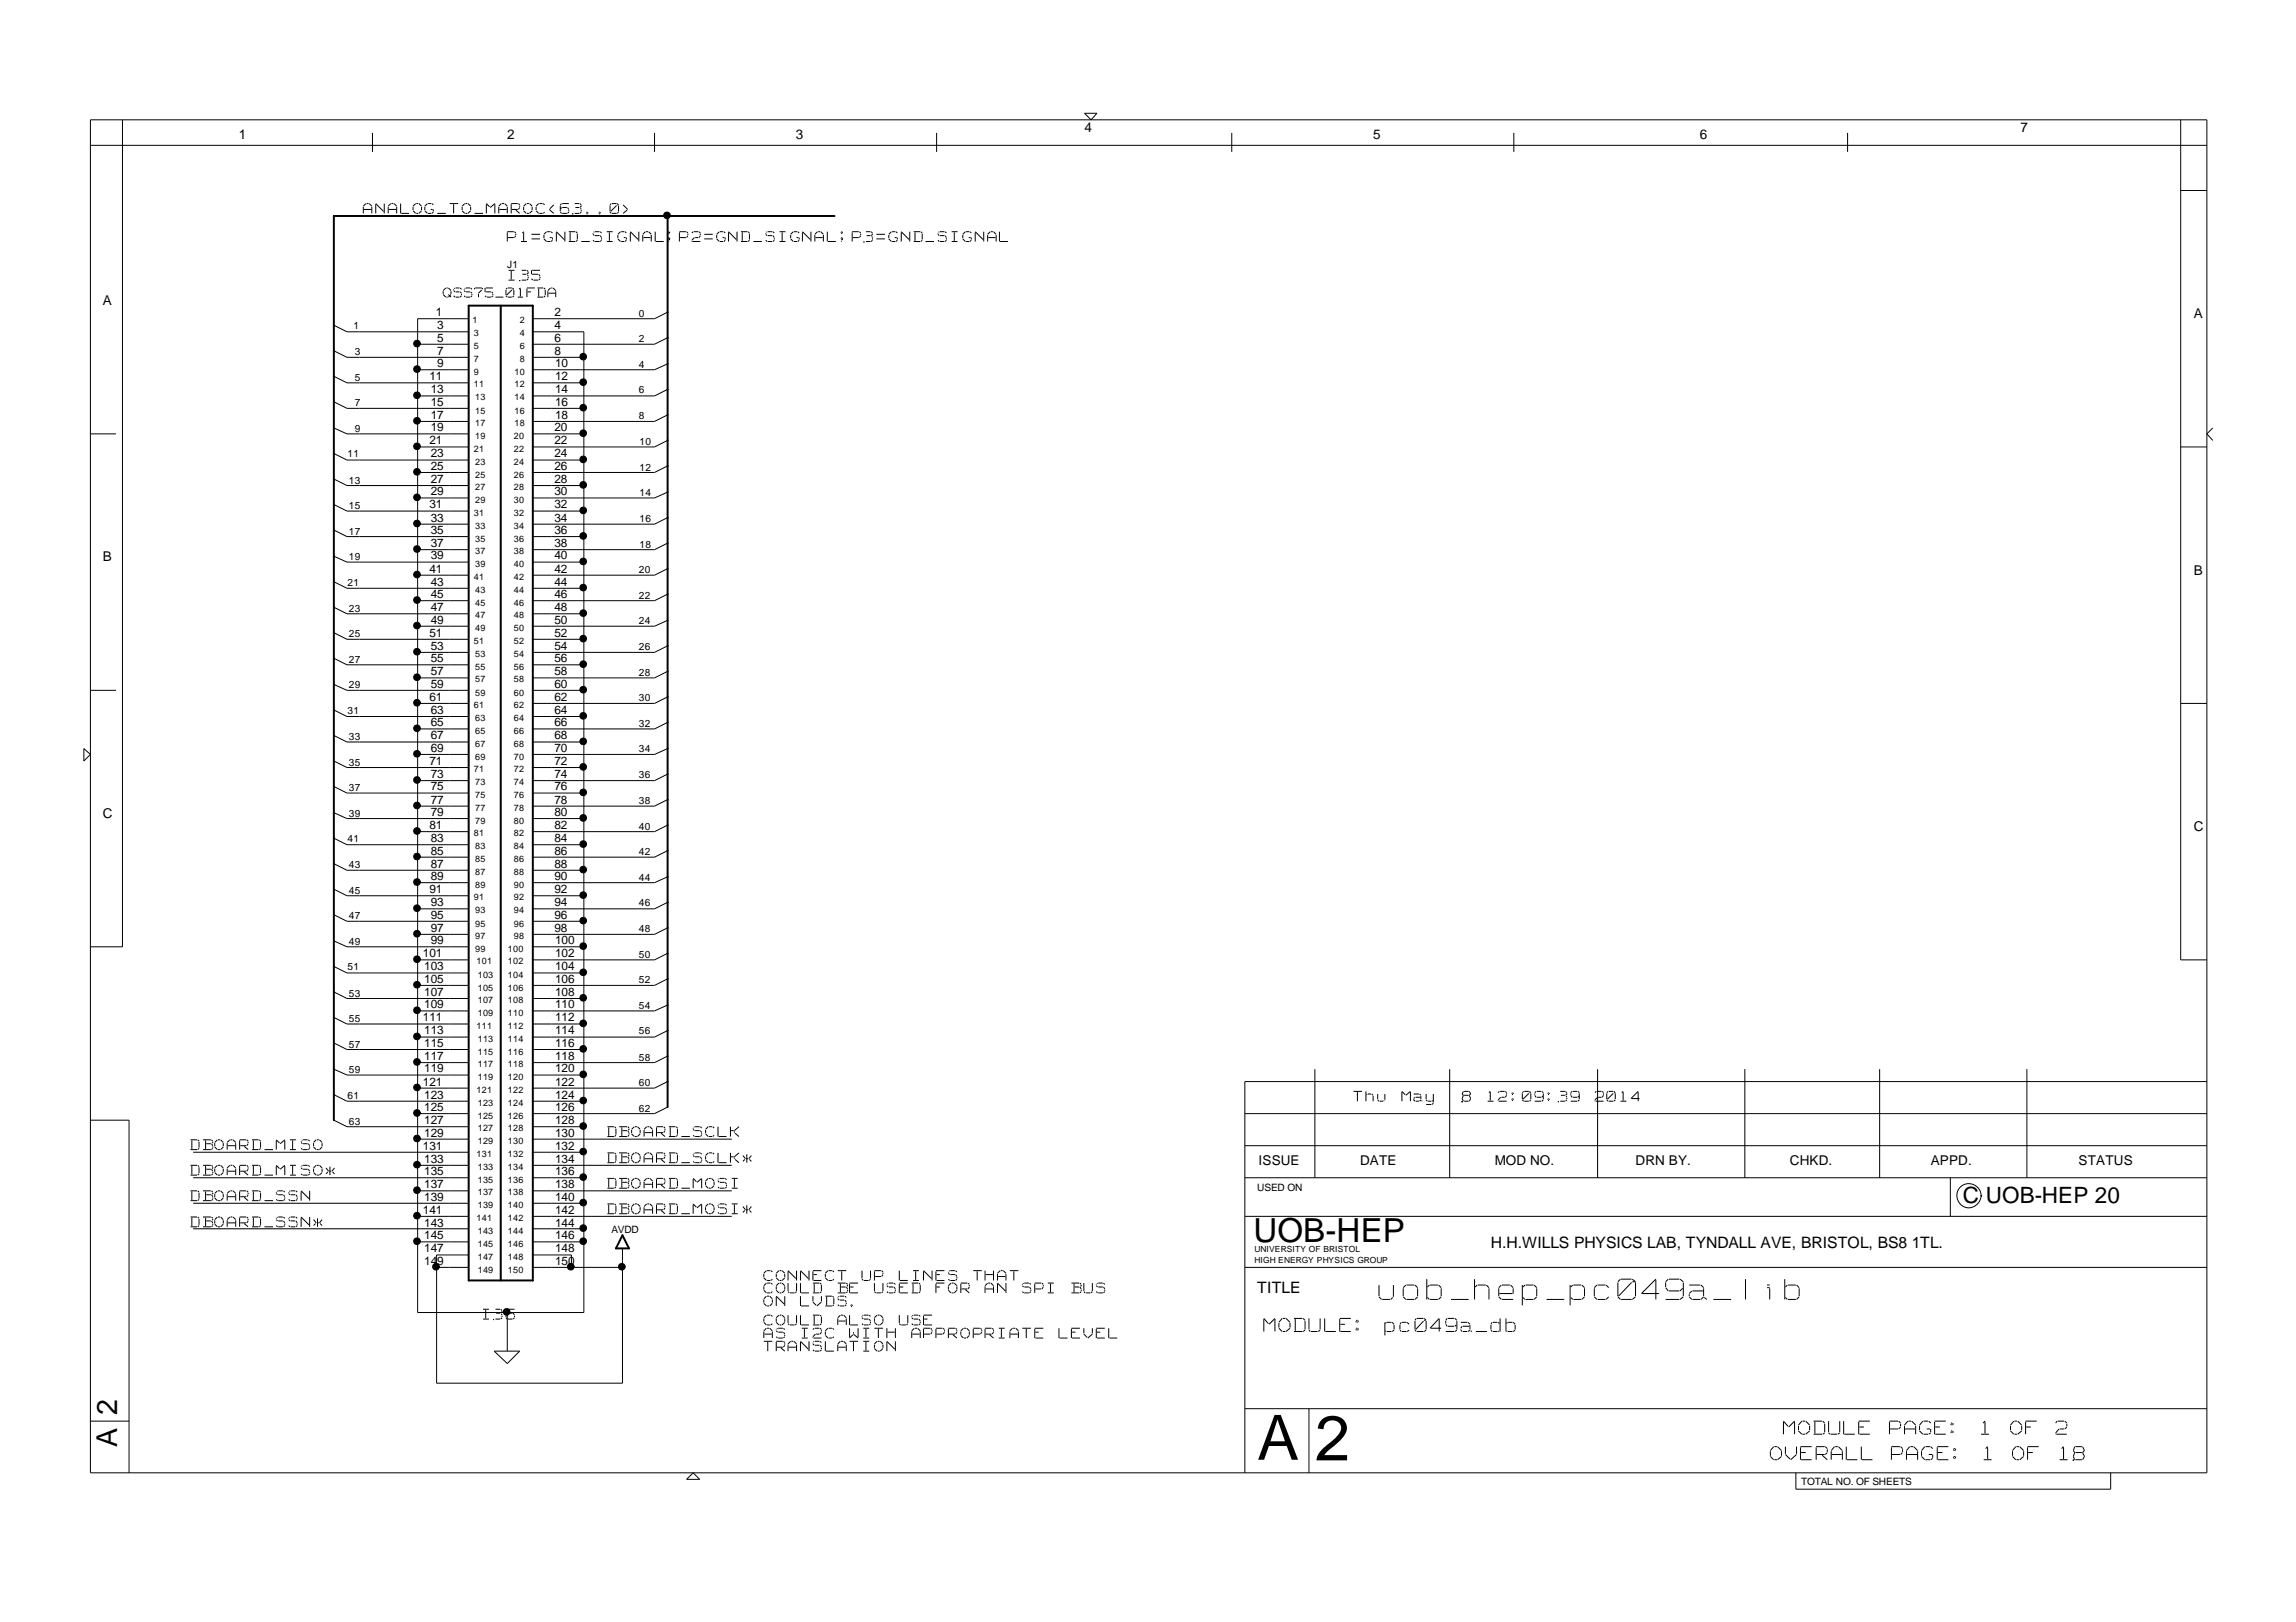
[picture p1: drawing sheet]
<svg xmlns="http://www.w3.org/2000/svg" width="297mm" height="210mm" viewBox="0 0 297 210" stroke-linecap="round" stroke-linejoin="round" font-family="sans-serif">
<defs><g id="words">
<text font-size="8.2" x="170.1" y="189">2</text>
<text font-size="8.1" x="162.7" y="188.9">A</text>
<text font-size="5.2" fill="#fff" x="178.4" y="168.6">uob_hep_pc049a_lib</text>
<text font-size="4.3" x="162.1" y="160.7">UOB-HEP</text>
<g font-size="3.7">
<text x="15.2" y="183.1" transform="rotate(-90 15.2 183.1)">2</text>
<text x="15.2" y="187.3" transform="rotate(-90 15.2 187.3)">A</text>
</g>
<g font-size="3.4" fill="#fff">
<text x="163.5" y="172.6">MODULE:</text>
<text x="179.1" y="172.6">pc049a_db</text>
<text x="230.7" y="185.9">MODULE</text>
<text x="244.4" y="185.9">PAGE:</text>
<text x="256" y="185.9">1 OF 2</text>
<text x="229" y="189.2">OVERALL</text>
<text x="244.6" y="189.2">PAGE:</text>
<text x="256.3" y="189.2">1 OF 18</text>
</g>
<text font-size="2.9" x="253.9" y="155.6">C UOB-HEP 20</text>
<g font-size="2.6" fill="#fff">
<text x="47" y="27.8">ANALOG_TO_MAROC&lt;63..0&gt;</text>
<text x="65.6" y="31.4">P1=GND_SIGNAL;P2=GND_SIGNAL;P3=GND_SIGNAL</text>
<text x="65.8" y="36.4">I35</text>
<text x="175.1" y="142.7">Thu May</text>
<text x="188.8" y="142.7">8 12:09:39 2014</text>
<text x="24.7" y="148.9">DBOARD_MISO</text>
<text x="78.6" y="147.2">DBOARD_SCLK</text>
<text x="24.7" y="152.2">DBOARD_MISO*</text>
<text x="24.7" y="155.5">DBOARD_SSN</text>
<text x="78.6" y="150.6">DBOARD_SCLK*</text>
<text x="78.6" y="153.9">DBOARD_MOSI</text>
<text x="24.7" y="158.9">DBOARD_SSN*</text>
<text x="78.6" y="157.2">DBOARD_MOSI*</text>
<text x="98.8" y="167.5">COULD BE USED FOR AN SPI BUS</text>
<text x="98.8" y="165.9">CONNECT UP LINES THAT</text>
<text x="62.5" y="170.9">I36</text>
<text x="98.8" y="173.3">AS I2C WITH APPROPRIATE LEVEL</text>
<text x="98.8" y="171.6">COULD ALSO USE</text>
<text x="98.8" y="169.2">ON</text>
<text x="103.4" y="169.2">LVDS.</text>
<text x="98.8" y="175">TRANSLATION</text>
</g>
<text font-size="2.3" fill="#fff" x="57.3" y="38.5">QSS75_01FDA</text>
<g font-size="2">
<text x="192.9" y="161.6">H.H.WILLS PHYSICS LAB, TYNDALL AVE, BRISTOL, BS8 1TL.</text>
<text x="162.7" y="167.3">TITLE</text>
</g>
<g font-size="1.7">
<text x="30.9" y="18">1</text>
<text x="65.6" y="18">2</text>
<text x="103" y="18">3</text>
<text x="140.3" y="17.1">4</text>
<text x="177.6" y="18">5</text>
<text x="219.9" y="18">6</text>
<text x="261.4" y="17.1">7</text>
<text x="13.3" y="39.5">A</text>
<text x="283.8" y="41.2">A</text>
<text x="13.3" y="72.7">B</text>
<text x="283.8" y="74.4">B</text>
<text x="13.3" y="105.8">C</text>
<text x="283.8" y="107.5">C</text>
<text x="162.8" y="150.7">ISSUE</text>
<text x="175.9" y="150.7">DATE</text>
<text x="193.4" y="150.7">MOD NO.</text>
<text x="211.6" y="150.7">DRN BY.</text>
<text x="231.6" y="150.7">CHKD.</text>
<text x="249.8" y="150.7">APPD.</text>
<text x="268.9" y="150.7">STATUS</text>
</g>
<g font-size="1.5">
<text x="56.4" y="40.9">1</text>
<text x="71.7" y="40.9">2</text>
<text x="56.6" y="47.5">9</text>
<text x="56.6" y="45.9">7</text>
<text x="56.6" y="44.2">5</text>
<text x="56.6" y="42.6">3</text>
<text x="71.7" y="45.9">8</text>
<text x="71.7" y="44.2">6</text>
<text x="71.7" y="42.6">4</text>
<text x="71.8" y="47.5">10</text>
<text x="55.6" y="49.2">11</text>
<text x="55.7" y="52.5">15</text>
<text x="55.7" y="50.9">13</text>
<text x="71.8" y="52.5">16</text>
<text x="71.8" y="50.9">14</text>
<text x="71.8" y="49.2">12</text>
<text x="55.6" y="57.5">21</text>
<text x="55.7" y="59.2">23</text>
<text x="55.7" y="55.8">19</text>
<text x="55.7" y="54.2">17</text>
<text x="71.7" y="59.2">24</text>
<text x="71.7" y="57.5">22</text>
<text x="71.7" y="55.8">20</text>
<text x="71.8" y="54.2">18</text>
<text x="55.6" y="65.8">31</text>
<text x="55.7" y="64.1">29</text>
<text x="55.7" y="62.5">27</text>
<text x="55.7" y="60.8">25</text>
<text x="71.7" y="65.8">32</text>
<text x="71.7" y="64.1">30</text>
<text x="71.7" y="62.5">28</text>
<text x="71.7" y="60.8">26</text>
<text x="55.7" y="70.8">37</text>
<text x="55.7" y="69.1">35</text>
<text x="55.7" y="67.5">33</text>
<text x="71.7" y="70.8">38</text>
<text x="71.7" y="69.1">36</text>
<text x="71.7" y="67.5">34</text>
<text x="55.6" y="74.1">41</text>
<text x="55.7" y="77.4">45</text>
<text x="55.7" y="75.8">43</text>
<text x="55.7" y="72.4">39</text>
<text x="71.7" y="77.4">46</text>
<text x="71.7" y="75.8">44</text>
<text x="71.7" y="74.1">42</text>
<text x="71.7" y="72.4">40</text>
<text x="55.6" y="82.4">51</text>
<text x="55.7" y="80.7">49</text>
<text x="55.7" y="79.1">47</text>
<text x="71.7" y="82.4">52</text>
<text x="71.7" y="80.7">50</text>
<text x="71.7" y="79.1">48</text>
<text x="55.7" y="89">59</text>
<text x="55.7" y="87.4">57</text>
<text x="55.7" y="85.7">55</text>
<text x="55.7" y="84.1">53</text>
<text x="71.7" y="89">60</text>
<text x="71.7" y="87.4">58</text>
<text x="71.7" y="85.7">56</text>
<text x="71.7" y="84.1">54</text>
<text x="55.6" y="90.7">61</text>
<text x="55.7" y="95.7">67</text>
<text x="55.7" y="94">65</text>
<text x="55.7" y="92.4">63</text>
<text x="71.7" y="95.7">68</text>
<text x="71.7" y="94">66</text>
<text x="71.7" y="92.4">64</text>
<text x="71.7" y="90.7">62</text>
<text x="55.6" y="99">71</text>
<text x="55.7" y="100.7">73</text>
<text x="55.7" y="97.3">69</text>
<text x="71.7" y="100.7">74</text>
<text x="71.7" y="99">72</text>
<text x="71.7" y="97.3">70</text>
<text x="55.6" y="107.3">81</text>
<text x="55.7" y="105.6">79</text>
<text x="55.7" y="104">77</text>
<text x="55.7" y="102.3">75</text>
<text x="71.7" y="107.3">82</text>
<text x="71.7" y="105.6">80</text>
<text x="71.7" y="104">78</text>
<text x="71.7" y="102.3">76</text>
<text x="55.7" y="113.9">89</text>
<text x="55.7" y="112.3">87</text>
<text x="55.7" y="110.6">85</text>
<text x="55.7" y="109">83</text>
<text x="71.7" y="113.9">90</text>
<text x="71.7" y="112.3">88</text>
<text x="71.7" y="110.6">86</text>
<text x="71.7" y="109">84</text>
<text x="55.6" y="115.6">91</text>
<text x="55.7" y="118.9">95</text>
<text x="55.7" y="117.3">93</text>
<text x="71.7" y="118.9">96</text>
<text x="71.7" y="117.3">94</text>
<text x="71.7" y="115.6">92</text>
<text x="54.7" y="123.9">101</text>
<text x="54.9" y="125.6">103</text>
<text x="55.7" y="122.2">99</text>
<text x="55.7" y="120.6">97</text>
<text x="71.7" y="120.6">98</text>
<text x="71.8" y="125.6">104</text>
<text x="71.8" y="123.9">102</text>
<text x="71.8" y="122.2">100</text>
<text x="54.9" y="130.5">109</text>
<text x="54.9" y="128.9">107</text>
<text x="54.9" y="127.2">105</text>
<text x="71.8" y="130.5">110</text>
<text x="71.8" y="128.9">108</text>
<text x="71.8" y="127.2">106</text>
<text x="54.7" y="132.2">111</text>
<text x="54.9" y="137.2">117</text>
<text x="54.9" y="135.5">115</text>
<text x="54.9" y="133.9">113</text>
<text x="71.8" y="137.2">118</text>
<text x="71.8" y="135.5">116</text>
<text x="71.8" y="133.9">114</text>
<text x="71.8" y="132.2">112</text>
<text x="54.7" y="140.5">121</text>
<text x="54.9" y="143.8">125</text>
<text x="54.9" y="142.2">123</text>
<text x="54.9" y="138.8">119</text>
<text x="71.8" y="143.8">126</text>
<text x="71.8" y="142.2">124</text>
<text x="71.8" y="140.5">122</text>
<text x="71.8" y="138.8">120</text>
<text x="54.7" y="148.8">131</text>
<text x="54.9" y="147.1">129</text>
<text x="54.9" y="145.5">127</text>
<text x="71.8" y="145.5">128</text>
<text x="71.8" y="148.8">132</text>
<text x="71.8" y="147.1">130</text>
<text x="54.9" y="155.4">139</text>
<text x="54.9" y="153.8">137</text>
<text x="54.9" y="152.1">135</text>
<text x="54.9" y="150.5">133</text>
<text x="71.8" y="155.4">140</text>
<text x="71.8" y="153.8">138</text>
<text x="71.8" y="152.1">136</text>
<text x="71.8" y="150.5">134</text>
<text x="54.7" y="157.1">141</text>
<text x="54.9" y="160.4">145</text>
<text x="54.9" y="158.8">143</text>
<text x="71.8" y="160.4">146</text>
<text x="71.8" y="158.8">144</text>
<text x="71.8" y="157.1">142</text>
<text x="54.9" y="163.7">149</text>
<text x="54.9" y="162.1">147</text>
<text x="71.8" y="163.7">150</text>
<text x="71.8" y="162.1">148</text>
</g>
<g font-size="1.3">
<text x="65.6" y="34.6">J1</text>
<text x="82.6" y="41">0</text>
<text x="45.7" y="42.6">1</text>
<text x="45.9" y="46">3</text>
<text x="82.6" y="44.3">2</text>
<text x="82.6" y="47.6">4</text>
<text x="45.9" y="49.3">5</text>
<text x="45.9" y="52.6">7</text>
<text x="82.6" y="50.9">6</text>
<text x="45" y="59.2">11</text>
<text x="45.9" y="55.9">9</text>
<text x="82.6" y="54.3">8</text>
<text x="82.7" y="57.6">10</text>
<text x="45.1" y="62.6">13</text>
<text x="45.1" y="65.9">15</text>
<text x="82.7" y="60.9">12</text>
<text x="82.7" y="64.2">14</text>
<text x="45.1" y="69.2">17</text>
<text x="82.7" y="67.5">16</text>
<text x="82.7" y="70.9">18</text>
<text x="45" y="75.8">21</text>
<text x="45.1" y="72.5">19</text>
<text x="82.6" y="77.5">22</text>
<text x="82.6" y="74.2">20</text>
<text x="45.1" y="79.2">23</text>
<text x="45.1" y="82.5">25</text>
<text x="82.6" y="80.8">24</text>
<text x="45.1" y="85.8">27</text>
<text x="45.1" y="89.1">29</text>
<text x="82.6" y="84.1">26</text>
<text x="82.6" y="87.5">28</text>
<text x="45" y="92.4">31</text>
<text x="45.1" y="95.8">33</text>
<text x="82.6" y="94.1">32</text>
<text x="82.6" y="90.8">30</text>
<text x="45.1" y="99.1">35</text>
<text x="82.6" y="97.4">34</text>
<text x="82.6" y="100.7">36</text>
<text x="45.1" y="102.4">37</text>
<text x="45.1" y="105.7">39</text>
<text x="82.6" y="104.1">38</text>
<text x="82.6" y="107.4">40</text>
<text x="45" y="109">41</text>
<text x="45.1" y="112.4">43</text>
<text x="82.6" y="114">44</text>
<text x="82.6" y="110.7">42</text>
<text x="45.1" y="115.7">45</text>
<text x="45.1" y="119">47</text>
<text x="82.6" y="117.3">46</text>
<text x="45" y="125.6">51</text>
<text x="45.1" y="122.3">49</text>
<text x="82.6" y="120.7">48</text>
<text x="82.6" y="124">50</text>
<text x="45.1" y="129">53</text>
<text x="82.6" y="130.6">54</text>
<text x="82.6" y="127.3">52</text>
<text x="45.1" y="132.3">55</text>
<text x="45.1" y="135.6">57</text>
<text x="82.6" y="133.9">56</text>
<text x="82.6" y="137.3">58</text>
<text x="45" y="142.2">61</text>
<text x="45.1" y="138.9">59</text>
<text x="82.6" y="140.6">60</text>
<text x="82.6" y="143.9">62</text>
<text x="45.1" y="145.6">63</text>
<text x="162.7" y="154.1">USED ON</text>
<text x="79.1" y="159.5">AVDD</text>
<text x="233" y="192.1">TOTAL NO. OF SHEETS</text>
</g>
<g font-size="1.2">
<text x="61.1" y="41.8">1</text>
<text x="67.2" y="41.8">2</text>
<text x="61.3" y="43.5">3</text>
<text x="61.3" y="45.2">5</text>
<text x="61.3" y="46.8">7</text>
<text x="67.2" y="43.5">4</text>
<text x="67.2" y="45.2">6</text>
<text x="67.2" y="46.8">8</text>
<text x="61.3" y="48.5">9</text>
<text x="61.3" y="50.1">11</text>
<text x="61.5" y="51.8">13</text>
<text x="61.5" y="53.5">15</text>
<text x="66.6" y="48.5">10</text>
<text x="66.6" y="50.1">12</text>
<text x="66.6" y="51.8">14</text>
<text x="66.6" y="53.5">16</text>
<text x="61.3" y="58.4">21</text>
<text x="61.5" y="55.1">17</text>
<text x="61.5" y="56.8">19</text>
<text x="66.5" y="58.4">22</text>
<text x="66.5" y="56.8">20</text>
<text x="66.6" y="55.1">18</text>
<text x="61.5" y="61.8">25</text>
<text x="61.5" y="63.4">27</text>
<text x="61.5" y="65.1">29</text>
<text x="61.5" y="60.1">23</text>
<text x="66.5" y="65.1">30</text>
<text x="66.5" y="63.4">28</text>
<text x="66.5" y="61.8">26</text>
<text x="66.5" y="60.1">24</text>
<text x="61.3" y="66.7">31</text>
<text x="61.5" y="68.4">33</text>
<text x="61.5" y="70.1">35</text>
<text x="61.5" y="71.7">37</text>
<text x="66.5" y="71.7">38</text>
<text x="66.5" y="70.1">36</text>
<text x="66.5" y="68.4">34</text>
<text x="66.5" y="66.7">32</text>
<text x="61.3" y="75">41</text>
<text x="61.5" y="73.4">39</text>
<text x="61.5" y="76.7">43</text>
<text x="66.5" y="76.7">44</text>
<text x="66.5" y="75">42</text>
<text x="66.5" y="73.4">40</text>
<text x="61.3" y="83.3">51</text>
<text x="61.5" y="78.4">45</text>
<text x="61.5" y="80">47</text>
<text x="61.5" y="81.7">49</text>
<text x="66.5" y="83.3">52</text>
<text x="66.5" y="81.7">50</text>
<text x="66.5" y="80">48</text>
<text x="66.5" y="78.4">46</text>
<text x="61.5" y="85">53</text>
<text x="61.5" y="86.7">55</text>
<text x="61.5" y="88.3">57</text>
<text x="66.5" y="88.3">58</text>
<text x="66.5" y="86.7">56</text>
<text x="66.5" y="85">54</text>
<text x="61.3" y="91.6">61</text>
<text x="61.5" y="90">59</text>
<text x="61.5" y="93.3">63</text>
<text x="61.5" y="95">65</text>
<text x="66.5" y="95">66</text>
<text x="66.5" y="93.3">64</text>
<text x="66.5" y="91.6">62</text>
<text x="66.5" y="90">60</text>
<text x="61.3" y="99.9">71</text>
<text x="61.5" y="96.6">67</text>
<text x="61.5" y="98.3">69</text>
<text x="61.5" y="101.6">73</text>
<text x="66.5" y="101.6">74</text>
<text x="66.5" y="98.3">70</text>
<text x="66.5" y="96.6">68</text>
<text x="66.5" y="99.9">72</text>
<text x="61.5" y="106.6">79</text>
<text x="61.5" y="103.3">75</text>
<text x="61.5" y="104.9">77</text>
<text x="66.5" y="106.6">80</text>
<text x="66.5" y="104.9">78</text>
<text x="66.5" y="103.3">76</text>
<text x="61.3" y="108.2">81</text>
<text x="61.5" y="109.9">83</text>
<text x="61.5" y="111.6">85</text>
<text x="61.5" y="113.2">87</text>
<text x="66.5" y="113.2">88</text>
<text x="66.5" y="111.6">86</text>
<text x="66.5" y="109.9">84</text>
<text x="66.5" y="108.2">82</text>
<text x="61.3" y="116.5">91</text>
<text x="61.5" y="114.9">89</text>
<text x="61.5" y="118.2">93</text>
<text x="61.5" y="119.9">95</text>
<text x="66.5" y="119.9">96</text>
<text x="66.5" y="118.2">94</text>
<text x="66.5" y="116.5">92</text>
<text x="66.5" y="114.9">90</text>
<text x="61.5" y="121.5">97</text>
<text x="61.5" y="123.2">99</text>
<text x="61.6" y="124.8">101</text>
<text x="65.7" y="123.2">100</text>
<text x="65.7" y="124.8">102</text>
<text x="66.5" y="121.5">98</text>
<text x="61.8" y="131.5">109</text>
<text x="61.8" y="129.8">107</text>
<text x="61.8" y="128.2">105</text>
<text x="61.8" y="126.5">103</text>
<text x="65.7" y="126.5">104</text>
<text x="65.7" y="128.2">106</text>
<text x="65.7" y="129.8">108</text>
<text x="65.7" y="131.5">110</text>
<text x="61.6" y="133.1">111</text>
<text x="61.8" y="136.5">115</text>
<text x="61.8" y="134.8">113</text>
<text x="65.7" y="133.1">112</text>
<text x="65.7" y="136.5">116</text>
<text x="65.7" y="134.8">114</text>
<text x="61.6" y="141.4">121</text>
<text x="61.8" y="138.1">117</text>
<text x="61.8" y="139.8">119</text>
<text x="61.8" y="143.1">123</text>
<text x="65.7" y="138.1">118</text>
<text x="65.7" y="139.8">120</text>
<text x="65.7" y="141.4">122</text>
<text x="65.7" y="143.1">124</text>
<text x="61.6" y="149.7">131</text>
<text x="61.8" y="148.1">129</text>
<text x="61.8" y="146.4">127</text>
<text x="61.8" y="144.8">125</text>
<text x="65.7" y="144.8">126</text>
<text x="65.7" y="146.4">128</text>
<text x="65.7" y="148.1">130</text>
<text x="65.7" y="149.7">132</text>
<text x="61.8" y="154.7">137</text>
<text x="61.8" y="153.1">135</text>
<text x="61.8" y="151.4">133</text>
<text x="65.7" y="151.4">134</text>
<text x="65.7" y="153.1">136</text>
<text x="65.7" y="154.7">138</text>
<text x="61.6" y="158">141</text>
<text x="61.8" y="156.4">139</text>
<text x="61.8" y="161.4">145</text>
<text x="61.8" y="159.7">143</text>
<text x="65.7" y="156.4">140</text>
<text x="65.7" y="158">142</text>
<text x="65.7" y="159.7">144</text>
<text x="65.7" y="161.4">146</text>
<text x="61.8" y="164.7">149</text>
<text x="61.8" y="163">147</text>
<text x="65.7" y="163">148</text>
<text x="65.7" y="164.7">150</text>
</g>
<g font-size="1.1">
<text x="162.3" y="162.1">UNIVERSITY OF BRISTOL</text>
<text x="162.3" y="163.5">HIGH ENERGY PHYSICS GROUP</text>
</g>
</g></defs>
<g fill="none" stroke="#000" stroke-width=".13">
<path d="M11.7 15.5h273.8v175.1h-273.8zM11.7 18.8h273.8M15.8 15.5v107h-4.1M48.2 17.2v2.5M84.7 17.2v2.5M121.2 17.2v2.5M140.3 14.7h1.6l-.7 .8zM159.4 17.2v2.5M195.8 17.2v2.5M239 17.2v2.5M282.1 15.5v108.7h3.4M47 26.8v.8"/>
<path d="M47.1 27.1h.9M47.3 26.3l-.3 .4M47.4 26.3h.3M47.8 26.3l.3 .4M48.1 26.8v.8M48.6 26.3l1 1.1M48.6 26.4v1.2M49.7 26.3v1.3M50.2 26.8v.8M50.3 27.1h.9M50.6 26.3l-.4 .4M50.6 26.3h.3"/>
<path d="M51 26.3l.3 .4M51.3 26.8v.8M51.8 26.3v1.3M51.9 27.6h1M53.4 27.3l.4 .3M53.4 26.8v.4M53.8 26.3l-.4 .4M53.9 27.6h.2M53.9 26.3h.2M54.2 26.3l.3 .4M54.5 26.8v.4M54.5 27.3l-.3 .3"/>
<path d="M55 26.8v.4M55 27.3l.3 .3M55.3 26.3l-.3 .4M55.4 27.6h.4M55.4 26.3h.4M55.7 27.1h.3M55.9 26.3l.2 .2M56.1 27.4l-.2 .2M56.1 27.1v.3M56.6 27.6h1.1M57.3 38.1l.4 .4M57.3 37.7v.3"/>
<path d="M57.7 37.3l-.4 .3M57.8 37.3h.1M57.8 38.5h.1M58 37.3l.3 .3M58 38.1l.3 .4M58.2 26.3h1.1M58.3 37.7v.3M58.3 38.1l-.3 .4M58.7 26.4v1.2M58.7 37.4v.1M58.7 37.6l.2 .2M58.7 38.3l.2 .2"/>
<path d="M58.9 37.3l-.1 .1M58.9 37.3h.5M58.9 37.8h.5M58.9 38.5h.5M59.5 37.8l.2 .1M59.5 37.3l.2 .1M59.7 38v.2M59.7 38.3l-.2 .2M59.8 27.3l.3 .3M59.8 26.8v.4M60 37.4v.1M60 37.6l.2 .2"/>
<path d="M60 38.3l.2 .2M60.1 26.3l-.3 .4M60.2 37.3l-.1 .1M60.2 27.6h.3M60.2 26.3h.3M60.3 37.3h.5M60.3 37.8h.5M60.3 38.5h.5M60.5 26.3l.4 .4M60.9 37.3l.2 .1M60.9 37.8l.2 .1M60.9 26.8v.4"/>
<path d="M60.9 27.3l-.4 .3M61.1 38v.2M61.1 38.3l-.2 .2M61.4 37.3v.1M61.4 27.6h1.1M61.5 37.3h.8M61.9 38v.5M62.3 37.5l-.4 .4M62.4 37.3v.1M62.8 38.3l.1 .2M62.8 37.3v.5M62.8 37.3h1"/>
<path d="M62.8 37.8h.7M62.9 26.3l.4 .5M62.9 26.4v1.2M63 38.5h.5M63.6 37.8l.2 .1M63.8 38.3l-.2 .2M63.8 38v.2M64 26.4v1.2M64 26.3l-.6 .6M64.1 38.5h1M64.5 26.8v.8M64.6 27.1h.9"/>
<path d="M64.9 26.3l-.4 .4M65 26.3h.2M65.3 26.3l.3 .4M65.5 38.3l.1 .2M65.5 37.5v.7M65.6 37.3l-.1 .1M65.6 30h.9M65.6 26.8v.8M65.6 30.1v1.2M65.7 37.3h.5M65.7 38.5h.5M65.7 30.7h.8"/>
<path d="M65.8 36.2h.8M65.8 35h.8M66.1 26.3h.9M66.1 26.4v1.2M66.1 35.1v1.1M66.2 27.1h.8M66.2 37.5l-.7 .7M66.3 37.4h.1M66.3 37.3l.2 .1M66.5 38.3l-.2 .2M66.5 37.5v.7M66.6 30l.1 .2"/>
<path d="M66.7 27.2l.5 .4M66.7 30.5l-.1 .2M66.7 30.2v.2M67 38.5h.7M67.1 26.3l.1 .2M67.2 36.2h.1M67.2 26.9l-.1 .2M67.2 26.6v.2M67.3 37.3l-.1 .1M67.3 37.4v1M67.4 31.3h.8M67.5 36.2h.6"/>
<path d="M67.5 35h.6M67.6 35.5h.5M67.7 27.3l.4 .3M67.7 26.8v.4M67.7 30.1v1.1M67.7 30l-.1 .2M68.1 26.3l-.4 .4M68.2 37.3h1M68.2 35l.1 .1M68.2 27.6h.2M68.2 26.3h.2M68.2 37.4v1.1"/>
<path d="M68.3 37.8h.4M68.3 35.6v.1M68.3 35.2h.1M68.3 35.8v.2M68.3 36.1l-.1 .1M68.3 35.3l-.1 .2M68.5 26.3l.3 .4M68.8 36.1l.1 .1M68.8 35v.5M68.8 30.3h1.1M68.8 30.9h1.1M68.8 27.3l-.3 .3"/>
<path d="M68.8 35.5h.8M68.8 35h1.1M68.8 26.8v.4M69 36.2h.6M69.4 26.8v.4M69.4 27.3l.3 .3M69.5 37.3h.8M69.5 38.5h.8M69.7 35.5l.2 .2M69.7 26.3l-.3 .4M69.7 37.4v1M69.8 27.6h.4"/>
<path d="M69.8 26.3h.4M69.9 36.1l-.2 .1M69.9 35.8v.2M70.3 26.3l.2 .2M70.4 37.3l.1 .1M70.4 30.4v.4M70.4 30.9l.3 .4M70.5 27.4l-.2 .2M70.5 37.5v.7M70.5 38.3l-.1 .2M70.7 30l-.3 .3M70.8 30h.4"/>
<path d="M70.8 31.3h.4M70.9 37.7v.8M71 37.9h.8M71 27.1l.6 .5M71.1 30.7h.3M71.2 37.3l-.3 .3M71.3 37.3h.2M71.3 30l.2 .2M71.5 31.1l-.2 .2M71.5 30.7v.3M71.6 37.3l.3 .3M71.6 26.5l-.5 .5"/>
<path d="M71.9 37.7v.8M72 30l1 1M72 30.1v1.2M72.5 27.4l.2 .2M72.5 26.6v.8M72.7 26.9l-.1 .1M72.7 26.3l-.2 .2M72.7 27.6h.6M72.7 26.3h.9M72.7 26.9h.6M73.1 30v1.3M73.4 26.9l.2 .2"/>
<path d="M73.6 27.2v.2M73.6 27.4l-.2 .2M73.6 30h.8M73.6 31.3h.8M73.8 30.1v1.1M74.1 27.6h.1M74.3 27.6h.6M74.3 26.3h.6M74.4 26.9h.5M74.5 30l.2 .2M74.7 31.1l-.2 .2M74.7 30.2v.8"/>
<path d="M75 26.3l.2 .2M75.1 26.9l.1 .2M75.2 26.6h.1M75.2 27.2v.2M75.2 27.4l-.2 .2M75.2 26.7l-.2 .2M75.2 31.3h1.1M75.9 27.4h.1M75.9 27.5v.1M76 27.6h.1M76 27.4v.2M76.7 30.2h.1"/>
<path d="M76.7 30.3l.2 .2M76.7 31.1l.2 .2M76.9 30l-.1 .1M77 30h.6M77 31.3h.6M77 30.5h.6M77.5 27.4h.1M77.5 27.5v.1M77.6 27.6h.1M77.7 27.4v.2M77.7 30l.1 .2M77.7 30.5l.1 .2"/>
<path d="M77.8 30.8v.2M77.8 31.1l-.1 .2M78.5 30h.8M78.5 31.3h.8M78.8 30.1v1.1M78.9 27.4l.2 .2M78.9 26.6v.8M79.1 26.3l-.2 .2M79.2 27.6h.6M79.2 26.3h.6M79.8 26.6l-.8 .8M79.9 26.5h.1"/>
<path d="M79.9 26.3l.1 .2M79.9 30.4v.4M79.9 30.9l.4 .4M80 27.4l-.1 .2M80 26.6v.8M80.3 30l-.4 .3M80.4 30h.4M80.4 31.3h.4M80.6 26.5l.6 .6M80.7 30.7h.3M80.9 30l.1 .2M81 31.1l-.1 .2"/>
<path d="M81 30.7v.3M81.1 27.2l-.5 .4M81.5 30l1.1 1M81.5 30.1v1.2M82.6 30v1.3M83.2 30.4v.9M83.2 30.7h1M83.5 30l-.3 .3M83.6 30h.2M83.9 30l.4 .3M84.3 30.4v.9M84.8 30v1.3"/>
<path d="M84.8 31.3h1.1M86.5 30h.1M86.5 30.7h.1M86.5 30.1v.1M86.5 30.8v.1M86.5 30.2h.1M86.5 30.9h.1M86.5 31.2v.1M86.6 30v.2M86.6 30.7v.4M87.9 30h.8M87.9 30.1v1.2"/>
<path d="M88 30.7h.7M88.8 30l.2 .2M89 30.5l-.2 .2M89 30.2v.2M89.5 31.2v.1M89.6 31.3h1M89.7 30l-.2 .2M89.8 30h.6M89.8 30.7l-.3 .4M89.9 30.7h.5M90.4 30l.2 .2M90.6 30.2v.2"/>
<path d="M90.6 30.5l-.2 .2M91.1 30.3h1.1M91.1 30.9h1.1M92.7 30.4v.4M92.7 30.9l.4 .4M93.1 30l-.4 .3M93.1 30h.5M93.1 31.3h.5M93.5 30.7h.2M93.7 30l.1 .2M93.8 31.1l-.1 .2M93.8 30.7v.3"/>
<path d="M94.2 30l1.1 1M94.2 30.1v1.2M95.3 30v1.3M95.9 30h.8M95.9 31.3h.8M96 30.1v1.1M96.8 30l.2 .2M97 31.1l-.2 .2M97 30.2v.8M97.5 31.3h1.1M99.1 30.2h.1M99.1 30.3l.1 .2"/>
<path d="M99.1 31.1l.1 .2M99.2 30v.1M99.3 30h.6M99.3 31.3h.6M99.3 30.5h.6M100 30l.2 .2M100 30.5l.2 .2M100.2 30.8v.2M100.2 31.1l-.2 .2M100.9 30h.7M100.9 31.3h.7M101.2 30.1v1.1"/>
<path d="M102.3 30.4v.4M102.3 30.9l.3 .4M102.6 30l-.3 .3M102.7 30h.4M102.7 31.3h.4M103.1 30.7h.2M103.2 30l.2 .2M103.4 31.1l-.2 .2M103.4 30.7v.3M103.8 30l1 1M103.8 30.1v1.2M104.9 30v1.3"/>
<path d="M105.4 30.4v.9M105.5 30.7h.9M105.8 30l-.4 .3M105.8 30h.3M106.2 30l.3 .3M106.5 30.4v.9M107 30v1.3M107.1 31.3h1M108.8 30h.1M108.8 30.7h.1M108.8 30.1v.1M108.8 30.8v.1"/>
<path d="M108.9 30.2h.1M108.9 30.9h.1M108.9 31.2l-.1 .1M109 30v.2M109 30.7v.4M110.2 30h.9M110.2 30.1v1.2M110.3 30.7h.8M111.2 30l.1 .2M111.3 30.5l-.1 .2M111.3 30.2v.2M111.8 31.3h.1"/>
<path d="M112 30h.6M112 31.3h.6M112.1 30.5h.5M112.7 30l.2 .2M112.8 30.6l.1 .1M112.9 30.2h.1M112.9 30.8v.2M112.9 31.1l-.2 .2M112.9 30.3l-.2 .2M113.4 30.3h1.1M113.4 30.9h1.1M115 30.4v.4"/>
<path d="M115 30.9l.3 .4M115.3 30l-.3 .3M115.4 30h.4M115.4 31.3h.4M115.8 30.7h.2M115.9 30l.2 .2M116.1 31.1l-.2 .2M116.1 30.7v.3M116.6 30l1 1M116.6 30.1v1.2M117.7 30v1.3M118.2 30h.9"/>
<path d="M118.2 31.3h.9M118.4 30.1v1.1M119.1 30l.2 .2M119.3 31.1l-.2 .2M119.3 30.2v.8M119.7 31.3h1.1M121.3 30.2h.1M121.3 30.3l.2 .2M121.3 31.1l.2 .2M121.5 30l-.1 .1M121.6 30h.6M121.6 31.3h.6"/>
<path d="M121.6 30.5h.6M122.3 30l.1 .2M122.3 30.5l.1 .2M122.4 30.8v.2M122.4 31.1l-.1 .2M123.1 30h.8M123.1 31.3h.8M123.5 30.1v1.1M124.6 30.4v.4M124.6 30.9l.3 .4M124.9 30l-.3 .3M125 30h.4"/>
<path d="M125 31.3h.4M125.3 30.7h.3M125.5 30l.2 .2M125.7 31.1l-.2 .2M125.7 30.7v.3M126.2 30l1 1M126.2 30.1v1.2M127.3 30v1.3M127.8 30.4v.9M127.9 30.7h.9M128.1 30l-.3 .3M128.2 30h.3"/>
<path d="M128.5 30l.4 .3M128.9 30.4v.9M129.3 30v1.3M129.4 31.3h1M282.1 24.7h3.4M11.7 56.1h3.3M43.2 45.4l1.7 .8h15.7M43.2 42.1l1.7 .8h15.7M43.2 52l1.7 .8h15.7M43.2 55.4l1.7 .7h15.7M43.2 48.7l1.7 .8h15.7M43.2 58.7l1.7 .8h15.7"/>
<path d="M54 44.5h6.6M54 47.8h6.6M54 54.5h6.6M54 51.2h6.6M54 57.8h6.6M60.6 41.2h-6.6v128.7h21.5v-127h-6.6M68.9 46.2h6.6M68.9 52.8h6.6M68.9 56.1h6.6M68.9 49.5h6.6M68.9 59.5h6.6M86.4 43.7l-1.7 .8h-15.8"/>
<path d="M86.4 40.4l-1.7 .8h-15.8M86.4 47.1l-1.7 .7h-15.8M86.4 53.7l-1.7 .8h-15.8M86.4 50.4l-1.7 .8h-15.8M86.4 57l-1.7 .8h-15.8M282.1 57.8h3.4M286.3 55.4l-.8 .7 .8 .9M43.2 62l1.7 .8h15.7M43.2 65.3l1.7 .8h15.7M43.2 68.6l1.7 .8h15.7M43.2 72l1.7 .7h15.7M43.2 75.3l1.7 .8h15.7"/>
<path d="M43.2 78.6l1.7 .8h15.7M54 67.8h6.6M54 71.1h6.6M54 77.7h6.6M54 74.4h6.6M54 64.4h6.6M54 61.1h6.6M68.9 62.8h6.6M68.9 66.1h6.6M68.9 69.4h6.6M68.9 72.7h6.6M68.9 76.1h6.6"/>
<path d="M68.9 79.4h6.6M86.4 67l-1.7 .8h-15.8M86.4 70.3l-1.7 .8h-15.8M86.4 76.9l-1.7 .8h-15.8M86.4 73.6l-1.7 .8h-15.8M86.4 63.7l-1.7 .7h-15.8M86.4 60.3l-1.7 .8h-15.8M10.8 96.9l.9 .7-.9 .9zM11.7 89.3h3.3M43.2 81.9l1.7 .8h15.7M43.2 85.2l1.7 .8h15.7M43.2 88.6l1.7 .7h15.7"/>
<path d="M43.2 91.9l1.7 .8h15.7M43.2 95.2l1.7 .8h15.7M43.2 98.5l1.7 .8h15.7M54 81h6.6M54 84.4h6.6M54 87.7h6.6M54 97.6h6.6M54 94.3h6.6M54 91h6.6M68.9 82.7h6.6M68.9 86h6.6M68.9 89.3h6.6"/>
<path d="M68.9 92.7h6.6M68.9 96h6.6M68.9 99.3h6.6M86.4 80.3l-1.7 .7h-15.8M86.4 83.6l-1.7 .8h-15.8M86.4 86.9l-1.7 .8h-15.8M86.4 96.9l-1.7 .7h-15.8M86.4 93.5l-1.7 .8h-15.8M86.4 90.2l-1.7 .8h-15.8M282.1 91h3.4M43.2 115.1l1.7 .8h15.7M43.2 101.8l1.7 .8h15.7"/>
<path d="M43.2 105.2l1.7 .7h15.7M43.2 108.5l1.7 .8h15.7M43.2 111.8l1.7 .8h15.7M43.2 118.4l1.7 .8h15.7M54 101h6.6M54 104.3h6.6M54 114.2h6.6M54 110.9h6.6M54 107.6h6.6M54 117.6h6.6M68.9 115.9h6.6M68.9 102.6h6.6"/>
<path d="M68.9 105.9h6.6M68.9 109.3h6.6M68.9 112.6h6.6M68.9 119.2h6.6M86.4 100.2l-1.7 .8h-15.8M86.4 103.5l-1.7 .8h-15.8M86.4 113.5l-1.7 .7h-15.8M86.4 110.1l-1.7 .8h-15.8M86.4 106.8l-1.7 .8h-15.8M86.4 116.8l-1.7 .8h-15.8M43.2 121.8l1.7 .7h15.7M43.2 125.1l1.7 .8h15.7"/>
<path d="M43.2 128.4l1.7 .8h15.7M43.2 131.7l1.7 .8h15.7M43.2 135l1.7 .8h15.7M43.2 138.4l1.7 .7h15.7M54 120.9h6.6M54 124.2h6.6M54 130.8h6.6M54 127.5h6.6M54 134.2h6.6M54 137.5h6.6M68.9 122.5h6.6M68.9 125.9h6.6"/>
<path d="M68.9 129.2h6.6M68.9 132.5h6.6M68.9 135.8h6.6M68.9 139.1h6.6M86.4 120.1l-1.7 .8h-15.8M86.4 123.4l-1.7 .8h-15.8M86.4 130.1l-1.7 .7h-15.8M86.4 126.7l-1.7 .8h-15.8M86.4 133.4l-1.7 .8h-15.8M86.4 136.7l-1.7 .8h-15.8M86.4 140l-1.7 .8h-15.8M170.1 138.4v14"/>
<path d="M187.5 138.4v14M206.7 138.4v14M225.7 138.4v14M243.2 138.4v14M262.2 138.4v14M285.5 140h-124.5v50.6M11.7 145h5v45.6M24.7 147.5h.8M24.7 148.8h.8M24.7 150.8h.8M24.7 152.1h.8M24.7 157.5h.8"/>
<path d="M24.7 158.8h.8M24.7 154.1h.8M24.7 155.4h.8M24.8 147.6v1.1M24.8 150.9v1.1M24.8 154.2v1.1M24.8 157.6v1.1M25 149.1h35.6M25 152.4h35.6M25 155.7h35.6M25 159h35.6M25.6 147.5l.2 .2"/>
<path d="M25.6 150.8l.2 .2M25.6 157.5l.2 .2M25.6 154.1l.2 .2M25.8 148.6l-.2 .2M25.8 151.9l-.2 .2M25.8 158.6l-.2 .2M25.8 155.2l-.2 .2M25.8 147.8v.7M25.8 151.1v.7M25.8 154.4v.7M25.8 157.7v.8M26.3 147.5h1"/>
<path d="M26.3 148.8h1M26.3 150.8h1M26.3 152.1h1M26.3 157.5h1M26.3 158.8h1M26.3 154.1h1M26.3 155.4h1M26.6 147.6v1.1M26.6 150.9v1.1M26.6 154.2v1.1M26.6 157.6v1.1M26.7 148h.6"/>
<path d="M26.7 151.3h.6M26.7 158h.6M26.7 154.6h.6M27.4 147.5l.1 .2M27.4 148l.1 .3M27.4 150.8l.1 .2M27.4 151.3l.1 .3M27.4 157.5l.1 .2M27.4 158l.1 .3M27.4 154.1l.1 .2M27.4 154.6l.1 .3M27.5 147.8h.1"/>
<path d="M27.5 151.1h.1M27.5 157.7h.1M27.5 154.4h.1M27.5 147.8l-.1 .1M27.5 148.3v.2M27.5 151.7v.1M27.5 155v.1M27.5 158.3v.2M27.5 148.6l-.1 .2M27.5 151.1l-.1 .1M27.5 151.9l-.1 .2M27.5 157.8l-.1 .1"/>
<path d="M27.5 158.6l-.1 .2M27.5 154.4l-.1 .1M27.5 155.2l-.1 .2M27.8 148.4l.3 .4M27.8 147.9v.4M27.8 151.2v.5M27.8 154.5v.5M27.8 157.9v.4M27.8 151.7l.3 .4M27.8 158.4l.3 .4M27.8 155l.3 .4M28.1 147.5l-.3 .3"/>
<path d="M28.1 150.8l-.3 .3M28.1 157.5l-.3 .3M28.1 154.1l-.3 .3M28.2 147.5h.3M28.2 148.8h.3M28.2 150.8h.3M28.2 152.1h.3M28.2 157.5h.3M28.2 158.8h.3M28.2 154.1h.3M28.2 155.4h.3M28.5 147.5l.4 .3"/>
<path d="M28.5 150.8l.4 .3M28.5 154.1l.4 .3M28.5 157.5l.4 .3M28.9 147.9v.4M28.9 151.2v.5M28.9 154.5v.5M28.9 157.9v.4M28.9 148.4l-.4 .4M28.9 151.7l-.4 .4M28.9 158.4l-.4 .4M28.9 155l-.4 .4M29.4 147.9v.9"/>
<path d="M29.4 151.2v.9M29.4 154.5v.9M29.4 157.9v.9M29.5 151.6h.9M29.5 158.3h.9M29.5 148.3h.9M29.5 154.9h.9M29.7 147.5l-.3 .3M29.7 150.8l-.3 .3M29.7 157.5l-.3 .3M29.7 154.1l-.3 .3M29.8 147.5h.3"/>
<path d="M29.8 150.8h.3M29.8 157.5h.3M29.8 154.1h.3M30.2 147.5l.3 .3M30.2 150.8l.3 .3M30.2 154.1l.3 .3M30.2 157.5l.3 .3M30.5 147.9v.9M30.5 151.2v.9M30.5 154.5v.9M30.5 157.9v.9M31 147.5h.8"/>
<path d="M31 150.8h.8M31 157.5h.8M31 154.1h.8M31 147.6v1.2M31 150.9v1.2M31 154.2v1.2M31 157.6v1.2M31.1 151.6h.7M31.1 158.3h.7M31.1 148.3h.7M31.1 154.9h.7M31.6 148.3l.5 .5"/>
<path d="M31.6 151.7l.5 .4M31.6 158.3l.5 .5M31.6 155l.5 .4M31.9 147.5l.2 .2M31.9 150.8l.2 .2M31.9 157.5l.2 .2M31.9 154.1l.2 .2M32.1 148l-.2 .3M32.1 147.8v.1M32.1 151.1v.1M32.1 154.4v.1M32.1 157.7v.2"/>
<path d="M32.1 151.3l-.2 .3M32.1 158l-.2 .3M32.1 154.6l-.2 .3M32.6 147.5h.9M32.6 148.8h.9M32.6 150.8h.9M32.6 152.1h.9M32.6 157.5h.9M32.6 158.8h.9M32.6 154.1h.9M32.6 155.4h.9M32.8 147.6v1.1"/>
<path d="M32.8 150.9v1.1M32.8 154.2v1.1M32.8 157.6v1.1M33.5 147.5l.2 .2M33.5 150.8l.2 .2M33.5 157.5l.2 .2M33.5 154.1l.2 .2M33.7 148.6l-.2 .2M33.7 151.9l-.2 .2M33.7 158.6l-.2 .2M33.7 155.2l-.2 .2M33.7 147.8v.7"/>
<path d="M33.7 151.1v.7M33.7 154.4v.7M33.7 157.7v.8M34.2 148.8h1.1M34.2 152.1h1.1M34.2 158.8h1.1M34.2 155.4h1.1M35.7 147.5l.5 .4M35.7 150.8l.5 .4M35.7 147.6v1.2M35.7 150.9v1.2M35.7 154.3v.1"/>
<path d="M35.7 157.7h.1M35.7 157.8l.2 .2M35.7 158.6l.2 .2M35.7 154.4l.2 .2M35.7 155.2l.2 .2M35.9 157.5l-.1 .1M35.9 154.1l-.1 .1M36 157.5h.6M36 158h.6M36 158.8h.6M36 154.1h.6M36 154.6h.6"/>
<path d="M36 155.4h.6M36.7 157.5l.1 .2M36.7 158l.1 .3M36.7 154.1l.1 .2M36.7 154.6l.1 .3M36.8 147.6v1.2M36.8 150.9v1.2M36.8 155v.1M36.8 158.3v.2M36.8 158.6l-.1 .2M36.8 155.2l-.1 .2M36.8 147.5l-.6 .5"/>
<path d="M36.8 150.8l-.6 .5M37.4 154.3v.1M37.4 157.7h.1M37.4 157.8l.1 .2M37.4 158.6l.1 .2M37.4 154.4l.1 .2M37.4 155.2l.1 .2M37.5 147.5h.8M37.5 148.8h.8M37.5 150.8h.8M37.5 152.1h.8M37.5 157.5l-.1 .1"/>
<path d="M37.5 154.1l-.1 .1M37.6 157.5h.6M37.6 158h.6M37.6 158.8h.6M37.6 154.1h.6M37.6 154.6h.6M37.6 155.4h.6M37.9 147.6v1.1M37.9 150.9v1.1M38.3 157.5l.2 .2M38.3 158l.2 .3M38.3 154.1l.2 .2"/>
<path d="M38.3 154.6l.2 .3M38.5 155v.1M38.5 158.3v.2M38.5 158.6l-.2 .2M38.5 155.2l-.2 .2M39 147.7v.1M39 151v.1M39 154.2v1.2M39 157.6v1.2M39 147.8l.1 .2M39 148.6l.1 .2M39 151.1l.1 .2"/>
<path d="M39 151.9l.1 .2M39 157.5l1 1M39 154.1l1 1M39.1 147.5l-.1 .1M39.1 150.8l-.1 .1M39.2 147.5h.6M39.2 148.8h.6M39.2 148h.6M39.2 150.8h.6M39.2 152.1h.6M39.2 151.3h.6M39.9 147.5l.2 .2"/>
<path d="M39.9 148l.2 .3M39.9 150.8l.2 .2M39.9 151.3l.2 .3M40.1 148.3v.2M40.1 151.7v.1M40.1 154.1v1.3M40.1 157.5v1.3M40.1 148.6l-.2 .2M40.1 151.9l-.2 .2M40.6 148.4l.3 .4M40.6 147.9v.4M40.6 151.2v.5"/>
<path d="M40.6 151.7l.3 .4M40.6 157.8l.3 .5M40.8 158.3l-.2 .3M40.9 147.5l-.3 .3M40.9 150.8l-.3 .3M41 147.5h.2M41 148.8h.2M41 150.8h.2M41 152.1h.2M41 158.3h.2M41.1 157.7v1.1M41.3 147.5l.4 .3"/>
<path d="M41.3 150.8l.4 .3M41.4 158.3l.3 .3M41.7 147.9v.4M41.7 151.2v.5M41.7 148.4l-.4 .4M41.7 151.7l-.4 .4M41.7 157.8l-.4 .5M42.2 151.1l.3 .5M42.4 151.7l-.2 .2M42.6 151.6h.3M42.7 151v1.1M43 151.7l.3 .2"/>
<path d="M43.2 145l1.7 .8h15.7M43.2 141.7l1.7 .8h15.7M43.3 151.1l-.4 .5M54 150.8h6.6M54 154.1h6.6M54 140.8h6.6M54 144.1h6.6M54 147.4h6.6M54 157.4h6.6M68.9 150.8h25.8M68.9 145.8h6.6M68.9 154.1h25.8"/>
<path d="M68.9 142.5h6.6M68.9 149.1h6.6M68.9 147.4h25.8M68.9 152.4h6.6M68.9 157.4h25.8M68.9 155.7h6.6M68.9 159h6.6M78.6 145.8h.8M78.6 147.1h.8M78.6 155.8h.8M78.6 157.1h.8M78.6 152.5h.8"/>
<path d="M78.6 153.8h.8M78.6 149.2h.8M78.6 150.5h.8M78.8 145.9v1.1M78.8 149.3v1.1M78.8 152.6v1.1M78.8 155.9v1.1M79.5 145.8l.2 .2M79.5 155.8l.2 .2M79.5 152.5l.2 .2M79.5 149.2l.2 .2M79.7 146.9l-.2 .2"/>
<path d="M79.7 156.9l-.2 .2M79.7 153.6l-.2 .2M79.7 150.3l-.2 .2M79.7 146.1v.7M79.7 149.4v.8M79.7 152.8v.7M79.7 156.1v.7M80.1 145.8h1M80.1 147.1h1M80.1 155.8h1M80.1 157.1h1M80.1 152.5h1"/>
<path d="M80.1 153.8h1M80.1 149.2h1M80.1 150.5h1M80.4 145.9v1.1M80.4 149.3v1.1M80.4 152.6v1.1M80.4 155.9v1.1M80.5 146.3h.6M80.5 156.3h.6M80.5 153h.6M80.5 149.7h.6M81.2 145.8l.2 .2"/>
<path d="M81.2 146.3l.2 .3M81.2 155.8l.2 .2M81.2 156.3l.2 .3M81.2 152.5l.2 .2M81.2 153l.2 .3M81.2 149.2l.2 .2M81.2 149.7l.2 .3M81.4 146.1h.1M81.4 156.1h.1M81.4 152.8h.1M81.4 149.4h.1M81.4 146.1l-.1 .1"/>
<path d="M81.4 146.7v.1M81.4 150v.2M81.4 153.3v.2M81.4 156.6v.2M81.4 146.9l-.2 .2M81.4 156.1l-.1 .1M81.4 156.9l-.2 .2M81.4 152.8l-.1 .1M81.4 153.6l-.2 .2M81.4 149.5l-.1 .1M81.4 150.3l-.2 .2M81.7 146.7l.4 .4"/>
<path d="M81.7 146.2v.5M81.7 149.6v.4M81.7 152.9v.4M81.7 156.2v.4M81.7 153.4l.4 .4M81.7 156.7l.4 .4M81.7 150.1l.4 .4M82.1 152.5l-.4 .3M82.1 145.8l-.4 .3M82.1 155.8l-.4 .3M82.1 149.2l-.4 .3M82.1 145.8h.3"/>
<path d="M82.1 147.1h.3M82.1 155.8h.3M82.1 157.1h.3M82.1 152.5h.3M82.1 153.8h.3M82.1 149.2h.3M82.1 150.5h.3M82.5 145.8l.3 .3M82.5 155.8l.3 .3M82.5 152.5l.3 .3M82.5 149.2l.3 .3M82.8 146.2v.5"/>
<path d="M82.8 149.6v.4M82.8 152.9v.4M82.8 156.2v.4M82.8 146.7l-.3 .4M82.8 156.7l-.3 .4M82.8 153.4l-.3 .4M82.8 150.1l-.3 .4M83.3 146.2v.9M83.3 149.6v.9M83.3 152.9v.9M83.3 156.2v.9M83.4 156.6h.9"/>
<path d="M83.4 150h.9M83.4 146.6h.9M83.4 153.3h.9M83.7 145.8l-.4 .3M83.7 155.8l-.4 .3M83.7 152.5l-.4 .3M83.7 149.2l-.4 .3M83.7 145.8h.3M83.7 155.8h.3M83.7 152.5h.3M83.7 149.2h.3M84.1 145.8l.3 .3"/>
<path d="M84.1 155.8l.3 .3M84.1 152.5l.3 .3M84.1 149.2l.3 .3M84.4 146.2v.9M84.4 149.6v.9M84.4 152.9v.9M84.4 156.2v.9M84.9 145.8h.9M84.9 155.8h.9M84.9 152.5h.9M84.9 149.2h.9M84.9 145.9v1.2"/>
<path d="M84.9 149.3v1.2M84.9 152.6v1.2M84.9 155.9v1.2M85 156.6h.8M85 150h.8M85 146.6h.8M85 153.3h.8M85.5 146.7l.5 .4M85.5 156.6l.5 .5M85.5 153.3l.5 .5M85.5 150l.5 .5M85.9 145.8l.1 .2"/>
<path d="M85.9 149.2l.1 .2M85.9 155.8l.1 .2M85.9 152.5l.1 .2M86 146.3l-.1 .3M86 146.1v.1M86 149.4v.2M86 152.8v.1M86 156.1v.1M86 156.3l-.1 .3M86 153l-.1 .3M86 149.7l-.1 .3M86.4 143.3l-1.7 .8h-15.8"/>
<path d="M86.5 145.8h.9M86.5 147.1h.9M86.5 155.8h.9M86.5 157.1h.9M86.5 152.5h.9M86.5 153.8h.9M86.5 149.2h.9M86.5 150.5h.9M86.7 145.9v1.1M86.7 149.3v1.1M86.7 152.6v1.1M86.7 155.9v1.1"/>
<path d="M87.5 145.8l.1 .2M87.5 152.5l.1 .2M87.5 155.8l.1 .2M87.5 149.2l.1 .2M87.6 146.9l-.1 .2M87.6 156.9l-.1 .2M87.6 153.6l-.1 .2M87.6 150.3l-.1 .2M87.6 146.1v.7M87.6 149.4v.8M87.6 152.8v.7M87.6 156.1v.7"/>
<path d="M88.2 147.1h1.1M88.2 157.1h1.1M88.2 153.8h1.1M88.2 150.5h1.1M89.7 146v.1M89.7 149.4h.1M89.7 152.6v1.2M89.7 155.9v1.2M89.7 146.1l.1 .2M89.7 146.9l.1 .2M89.7 155.8l.4 .4M89.7 152.5l.4 .4"/>
<path d="M89.7 149.5l.1 .2M89.7 150.3l.1 .2M89.8 145.8v.1M89.8 149.2v.1M89.9 146.3h.6M89.9 145.8h.6M89.9 147.1h.6M89.9 149.7h.6M89.9 149.2h.6M89.9 150.5h.6M90.6 145.8l.2 .2M90.6 146.3l.2 .3"/>
<path d="M90.6 149.2l.2 .2M90.6 149.7l.2 .3M90.8 146.7v.1M90.8 150v.2M90.8 152.6v1.2M90.8 155.9v1.2M90.8 146.9l-.2 .2M90.8 150.3l-.2 .2M90.8 155.8l-.6 .5M90.8 152.5l-.6 .5M91.3 146.2v.5M91.3 149.6v.4"/>
<path d="M91.3 152.9v.4M91.3 156.2v.4M91.3 146.7l.3 .4M91.3 156.7l.3 .4M91.3 153.4l.3 .4M91.3 150.1l.3 .4M91.6 145.8l-.3 .3M91.6 155.8l-.3 .3M91.6 152.5l-.3 .3M91.6 149.2l-.3 .3M91.7 145.8h.4M91.7 147.1h.4"/>
<path d="M91.7 155.8h.3M91.7 157.1h.3M91.7 152.5h.3M91.7 153.8h.3M91.7 149.2h.4M91.7 150.5h.4M92 155.8l.4 .3M92 152.5l.4 .3M92.2 145.8l.2 .2M92.2 149.2l.2 .2M92.4 146.9l-.2 .2M92.4 152.9v.4"/>
<path d="M92.4 156.2v.4M92.4 156.7l-.4 .4M92.4 153.4l-.4 .4M92.4 150.3l-.2 .2M92.9 152.8l.2 .2M92.9 145.8v1.3M92.9 149.2v1.3M92.9 152.7v.1M92.9 156v.1M92.9 156.1l.2 .2M92.9 156.9l.2 .2M92.9 153.6l.2 .2"/>
<path d="M93 147.1h1M93 150.5h1M93.1 155.8l-.1 .1M93.1 152.5l-.1 .1M93.1 155.8h.6M93.1 156.3h.6M93.1 157.1h.6M93.1 152.5h.6M93.1 153h.6M93.1 153.8h.6M93.8 155.8l.2 .2M93.8 156.3l.2 .3"/>
<path d="M93.8 152.5l.2 .2M93.8 153l.2 .3M94 153.3v.2M94 156.6v.2M94 156.9l-.2 .2M94 153.6l-.2 .2M94.5 145.8v1.3M94.5 149.2v1.3M94.6 146.3h.3M94.6 149.7h.3M94.7 155.8h.7M94.7 157.1h.7"/>
<path d="M94.7 152.5h.7M94.7 153.8h.7M95 146.4v.2M95 149.8v.2M95 152.6v1.1M95 155.9v1.1M95.1 146.7l.5 .4M95.1 150l.5 .5M95.6 145.8l-.6 .5M95.6 149.2l-.6 .5M96.1 156.1l.3 .5M96.1 149.5l.3 .5"/>
<path d="M96.4 156.6l-.3 .3M96.4 150l-.3 .3M96.5 156.6h.3M96.5 150h.3M96.6 149.4v1.1M96.6 156v1.1M97 156.6l.2 .3M97 150l.2 .3M97.2 156.1l-.3 .5M97.2 149.5l-.3 .5M161 144.1h124.5M161 152.4h124.5"/>
<path d="M161 157.4h124.5M161 148.3h124.5M175.1 141.2h1.1M175.6 141.3v1.2M176.7 141.2v1.3M176.9 141.6l-.1 .1M177 141.6h.4M177.5 141.6l.1 .1M177.6 141.8v.7M178.2 142.3l.2 .2M178.2 141.6v.7M178.5 142.5h.4"/>
<path d="M179.1 142.4l-.1 .1M179.2 141.6v.7M181.4 141.2l.4 .5M181.4 141.3v1.2M182.5 141.3v1.2M182.5 141.2l-.6 .5M182.9 142.3h.1M182.9 142.3l.2 .2M182.9 141.6h.7M183.1 142l-.2 .2M183.1 142.5h.5M183.1 142h.6"/>
<path d="M183.7 141.6l.1 .1M183.8 142.3l-.1 .2M183.8 141.8v.5M183.9 142.4l.1 .1M184.5 142.3l.2 .2M184.5 141.6v.7M184.5 142.9h.7M184.8 142.5h.4M185.3 142.4v.1M185.4 142.8l-.1 .1M185.4 141.6v1.1M189.2 142.5h.1"/>
<path d="M189.3 141.2l-.1 .4 .1 .1-.1 .5 .1 .3M189.4 142.5h.6M189.4 141.2h.6M189.4 141.7h.6M190.1 141.2l.2 .4-.2 .1 .2 .5-.2 .3M192.5 142.5h.7M192.8 141.2l-.2 .2M192.8 141.3v1.1M193.8 142.4v.1M193.9 142.5h1M194 141.2l-.2 .2M194.1 141.2h.6"/>
<path d="M194.2 142l-.4 .3M194.2 142h.5M194.7 141.2l.2 .2M194.9 141.5v.2M194.9 141.7l-.2 .3M195.6 141.4h.1M195.6 142.2h.1M195.6 141.5v.1M195.6 142.3h.1M195.7 141.6h.1M195.7 142.3h.1M195.8 141.4v.2"/>
<path d="M195.8 142.2v.1M196.9 142.3l.2 .2M196.9 141.5v.8M197.1 141.2l-.2 .2M197.2 142.5h.6M197.2 141.2h.6M197.8 141.5l-.8 .8M197.9 141.4h.1M197.9 141.2l.1 .2M198 142.3l-.1 .2M198 141.5v.8M198.6 142.5h.8"/>
<path d="M198.6 141.7l.1 .3M198.6 141.5v.2M198.7 141.2l-.1 .2M198.8 141.2h.6M198.8 142h.6M199.5 141.2l.2 .2M199.6 141.8l-.1 .2M199.7 142.3l-.2 .2M199.7 141.5v.8M200.2 141.4h.1M200.2 141.5v.1M200.2 142.3h.1"/>
<path d="M200.2 142.2h.1M200.3 141.6h.1M200.3 142.3h.1M200.4 141.4v.2M200.4 142.2v.1M201.6 142.5h.1M201.9 142.5h.6M201.9 141.2h.6M201.9 141.7h.6M202.5 141.2l.2 .2M202.6 141.8l.1 .2M202.7 141.5h.1"/>
<path d="M202.7 142.1v.2M202.7 142.3l-.2 .2M202.7 141.6l-.2 .1M203.2 142.5h.9M203.2 141.7l.2 .3M203.2 141.5v.2M203.4 141.2l-.2 .2M203.5 141.2h.6M203.5 142h.6M204.1 141.2l.2 .2M204.2 141.8l-.1 .2M204.3 142.3l-.2 .2"/>
<path d="M204.3 141.5v.8M206.3 142.4v.1M206.4 142.5h1M206.5 141.2l-.2 .2M206.6 141.2h.6M206.7 142l-.4 .3M206.8 142h.4M207.3 141.2l.1 .2M207.4 141.5v.2M207.4 141.7l-.1 .3M207.9 142.3l.1 .2M207.9 141.5v.8"/>
<path d="M208 141.2l-.1 .2M208.1 142.5h.6M208.1 141.2h.6M208.7 141.5l-.7 .8M208.8 141.4h.1M208.8 141.2l.2 .2M209 142.3l-.2 .2M209 141.5v.8M209.6 142.5h.8M210 141.2l-.2 .2M210 141.3v1.1M211.1 142.2h1"/>
<path d="M211.9 141.3v1.2M211.9 141.2l-.9 1M252.3 152.4v5M256.3 154.7a1.56 1.56 0 0 1-2.2 1.5 1.56 1.56 0 0 1-.4-2.6 1.56 1.56 0 0 1 2.5 .6l.2 .6M54 160.7h6.6M56.5 164h4.1M62.5 170.7h.8M62.5 169.4h.8M62.8 169.5v1.1M63.9 170.7h.1M63.9 174.8h3.3l-1.6 1.7zM64.1 170.7h.6"/>
<path d="M64.1 169.4h.6M64.2 169.9h.5M64.8 169.4l.2 .2M64.9 170l.1 .2M65 169.7h.1M65 170.3v.1M65 170.5l-.2 .2M65 169.8l-.2 .1M65.5 169.7v.7M65.5 170.5l.1 .2M65.6 169.9l-.1 .2M65.6 169.4l-.1 .2"/>
<path d="M65.6 169.9v4.9M65.7 169.9h.6M65.7 170.7h.6M65.7 169.4h.9M66.4 169.9l.2 .3M66.6 170.3v.1M66.6 170.5l-.2 .2M68.9 160.7h6.6M68.9 162.4h5v1.6M68.9 164h11.6M80.5 161.6v17.4h-24v-16.6h4.1M98.8 164.9v.4"/>
<path d="M98.8 166.5v.4M98.8 168.2v.4M98.8 170.6v.4M98.8 172.3v.9M98.8 165.4l.4 .3M98.8 167l.4 .3M98.8 168.7l.4 .3M98.8 173.6h1.1M98.8 171.1l.4 .4M98.9 172.6h.9M99.2 166l-.4 .4M99.2 167.7l-.4 .4"/>
<path d="M99.2 164.4l-.4 .4M99.2 170.2l-.4 .3M99.2 171.9l-.4 .3M99.2 171.9h.3M99.2 164.4h.5M99.2 165.7h.5M99.2 167.7h.3M99.2 169h.3M99.2 170.2h.5M99.2 171.5h.5M99.2 166h.5M99.2 167.3h.5"/>
<path d="M99.3 173.7v1.1M99.6 167.7l.3 .4M99.6 171.9l.3 .3M99.7 164.4l.2 .2M99.7 170.2l.2 .2M99.7 166l.2 .2M99.9 165.5l-.2 .2M99.9 168.2v.4M99.9 172.3v.9M99.9 168.7l-.3 .3M99.9 171.3l-.2 .2M99.9 167.1l-.2 .2"/>
<path d="M100.4 165.4l.4 .3M100.4 164.9v.4M100.4 166.5v.4M100.4 167.8v1.2M100.4 170.6v.4M100.4 172.1h.1M100.4 173.7v1.1M100.4 167l.4 .3M100.4 173.6h.9M100.4 171.1l.4 .4M100.4 172.2l.2 .2M100.4 173l.2 .2"/>
<path d="M100.4 167.7l1 1.1M100.5 174.3h.8M100.6 171.9l-.1 .1M100.7 171.9h.6M100.7 172.4h.6M100.7 173.2h.6M100.8 164.4l-.4 .4M100.8 170.2l-.4 .3M100.8 166l-.4 .4M100.9 164.4h.2M100.9 165.7h.2M100.9 170.2h.2"/>
<path d="M100.9 171.5h.2M100.9 166h.2M100.9 167.3h.2M101 174.4l.5 .4M101.2 164.4l.3 .4M101.2 170.2l.3 .3M101.2 166l.3 .4M101.4 173.6l.1 .1M101.4 171.9l.1 .2M101.4 172.4l.1 .2M101.5 164.9v.4M101.5 166.5v.4"/>
<path d="M101.5 167.7v1.3M101.5 170.6v.4M101.5 172.7v.2M101.5 173.8v.2M101.5 165.4l-.3 .3M101.5 174.1l-.1 .2M101.5 171.1l-.3 .4M101.5 167l-.3 .3M101.5 173l-.1 .2M102 171.3l.1 .2M102 167.1l.1 .2M102 164.4l1 1.1"/>
<path d="M102 164.5v1.2M102 166v1.1M102 170.2v1M102 174v.8M102 174.3h1M102.2 171.5h.6M102.2 167.3h.6M102.3 173.6l-.3 .3M102.4 173.6h.2M102.7 173.6l.4 .3M103.1 171.3l-.2 .2M103.1 167.1l-.2 .2"/>
<path d="M103.1 164.4v1.3M103.1 166v1.1M103.1 170.2v1M103.1 174v.8M103.6 164.4l1 1.1M103.6 164.5v1.2M103.6 166v1.3M103.6 167.7v1.3M103.6 170.2v1.3M103.6 173.7v1.1M103.6 173.6l1 1M103.6 169h1.1"/>
<path d="M103.6 171.5h1.1M103.6 167.3h1.1M103.7 171.9h.8M103.7 173.2h.8M104.1 172v1.1M104.7 164.4v1.3M104.7 173.6v1.2M105.2 164.4h1.1M105.2 168.5l.4 .4M105.2 164.5v1.2M105.2 167.7v.7M105.2 173.1v.1"/>
<path d="M105.2 173.7v.1M105.2 173.9l.1 .2M105.2 174.7l.1 .1M105.2 170.2h.8M105.2 171.5h.8M105.2 166h.8M105.2 167.3h.8M105.3 164.9h.4M105.3 165.7h1M105.3 173.2h1M105.3 173.6v.1M105.3 171.9l-.1 .2"/>
<path d="M105.3 166.1v1.1M105.3 170.3v1.1M105.4 171.9h.6M105.4 173.6h.6M105.4 174.8h.6M105.4 174.1h.6M105.5 172.6l-.3 .4M105.6 172.6h.4M106.1 173.6l.2 .1M106.1 174.1l.2 .2M106.1 170.2l.2 .2M106.1 166l.2 .2"/>
<path d="M106.1 171.9l.2 .2M106.3 167.1l-.2 .2M106.3 166.3v.8M106.3 167.7v.7M106.3 170.4v.8M106.3 172.1v.2M106.3 174.4v.2M106.3 174.7l-.2 .1M106.3 171.3l-.2 .2M106.3 172.4l-.2 .2M106.3 168.5l-.6 .5M106.8 164.9v.4"/>
<path d="M106.8 172.3v.4M106.8 173.6v1.2M106.8 165.4l.3 .3M106.8 167.7h.8M106.8 169h.8M106.8 172.8l.3 .4M106.9 174.8h1M106.9 167.8v1.1M107.1 164.4l-.3 .4M107.1 171.9l-.3 .3M107.2 171.9h.4M107.2 164.4h.4"/>
<path d="M107.2 165.7h.4M107.2 173.2h.4M107.7 164.4l.2 .2M107.7 167.7l.2 .2M107.7 171.9l.2 .2M107.9 165.5l-.2 .2M107.9 168.8l-.2 .2M107.9 173l-.2 .2M107.9 168v.8M108.4 168.1l.2 .1M108.4 164.4h1.1M108.4 167.9v.1"/>
<path d="M108.4 170.6v.9M108.4 174v.8M108.4 168.8l.2 .2M108.4 166h1M108.4 167.3h1M108.5 174.3h.9M108.5 171h.9M108.6 167.7l-.1 .1M108.6 167.7h.6M108.6 168.2h.6M108.6 169h.6M108.7 173.6l-.3 .3"/>
<path d="M108.7 170.2l-.3 .3M108.7 166.1v1.1M108.8 173.6h.3M108.8 170.2h.3M108.8 166.6h.6M108.9 164.5v1.2M109.1 173.6l.4 .3M109.1 170.2l.4 .3M109.3 167.7l.2 .2M109.3 168.2l.2 .3M109.5 168.6v.2M109.5 170.6v.9"/>
<path d="M109.5 174v.8M109.5 168.8l-.2 .2M109.5 166l.2 .2M109.5 166.6l.2 .2M109.7 166.3h.1M109.7 166.4l-.1 .1M109.7 166.9v.2M109.7 167.1l-.2 .2M109.9 173.6h1.1M109.9 166h1.1M109.9 166.1v1.2M109.9 170.2v1.3"/>
<path d="M109.9 171.9v1.2M110 171.5h1M110 166.6h.4M110 167.3h1M110.1 168.8h.1M110.1 168.9v.1M110.2 169h.1M110.2 168.8v.2M110.3 172.7l-.4 .5M110.4 172.4v.2M110.4 173.7v1.1M110.4 172.6l.6 .6"/>
<path d="M111 171.9v1.2M111.5 165.5l.2 .2M111.5 164.4v1.1M111.5 170.4h.1M111.5 170.5l.2 .2M111.5 171.3l.2 .2M111.7 171.9h.7M111.7 173.6h.7M111.7 174.8h.7M111.7 170.2l-.1 .1M111.7 173.2h.7M111.8 170.7h.6"/>
<path d="M111.8 165.7h.6M111.8 170.2h.6M111.8 171.5h.6M112 172v1.1M112 173.7v1.1M112.4 170.2l.2 .2M112.4 170.7l.2 .3M112.6 165.5l-.2 .2M112.6 164.4v1.1M112.6 171v.2M112.6 171.3l-.2 .2M113.1 171.9h1.1"/>
<path d="M113.1 164.4h.9M113.1 174.5l.4 .3M113.1 164.5v1.2M113.1 166v1.1M113.1 170.6v.4M113.1 174v.4M113.1 171.1l.4 .4M113.1 167.1l.2 .2M113.2 165.2h.8M113.4 167.3h.6M113.5 173.6l-.4 .3M113.5 170.2l-.4 .3"/>
<path d="M113.6 173.6h.2M113.6 174.8h.2M113.6 170.2h.2M113.6 171.5h.2M113.6 172v1.2M113.9 173.6l.3 .3M113.9 170.2l.3 .3M114.1 164.4l.1 .2M114.2 164.9l-.1 .3M114.2 164.7v.2M114.2 166v1.1M114.2 170.6v.4"/>
<path d="M114.2 174v.4M114.2 174.5l-.3 .3M114.2 171.1l-.3 .4M114.2 167.1l-.1 .2M114.7 166.2v.1M114.7 171.9v1.3M114.7 173.7v1.1M114.7 166.4l.2 .2M114.7 167.1l.2 .2M114.7 173.6l1.1 1M114.8 172.4h1M114.9 166l-.1 .1"/>
<path d="M115 166h.6M115 166.6h.6M115 167.3h.6M115.7 166l.1 .2M115.7 166.6l.1 .2M115.8 166.9v.2M115.8 171.9v1.3M115.8 173.6v1.2M115.8 167.1l-.1 .2M116.3 171.3l.2 .2M116.3 166h1.1M116.3 164.4v1.3"/>
<path d="M116.3 166.1v1.2M116.3 170.2v1M116.4 165.7h1M116.4 166.6h.5M116.4 167.3h1M116.6 171.5h.6M117.4 171.3l-.1 .2M117.4 170.2v1M118 170.4h.1M118 172.3v.9M118 170.5l.1 .2M118 171.3l.1 .2"/>
<path d="M118 166h.8M118 167.3h.8M118 172.6h1M118.1 164.4h.8M118.1 165.7h.8M118.1 170.2l-.1 .1M118.1 166.1v1.1M118.2 170.7h.6M118.2 170.2h.6M118.2 171.5h.6M118.3 171.9l-.3 .3M118.4 171.9h.2"/>
<path d="M118.5 164.5v1.1M118.7 171.9l.4 .3M118.9 170.2l.2 .2M118.9 170.7l.2 .3M118.9 166l.2 .2M119.1 166.3v.8M119.1 171v.2M119.1 172.3v.9M119.1 171.3l-.2 .2M119.1 167.1l-.2 .2M119.5 171.9h.8M119.5 170.2h1.1"/>
<path d="M119.5 164.4l1 1.1M119.5 164.5v1.2M119.5 170.3v1.2M119.5 172v1.2M119.6 170.7h.4M119.6 171.5h1M119.6 172.6h.7M120.4 171.9l.2 .2M120.6 172.4l-.2 .2M120.6 164.4v1.3M120.6 172.1v.2M121.1 171.9h.8"/>
<path d="M121.1 164.4h1.1M121.1 166h1.1M121.1 164.5v1.2M121.1 166.1v1.2M121.1 172v1.2M121.2 164.9h.4M121.2 165.7h1M121.2 166.6h.4M121.2 172.6h.7M122 171.9l.2 .2M122.2 172.4l-.2 .2M122.2 172.1v.2"/>
<path d="M122.7 171.9h.8M122.7 164.6v.1M122.7 166.5v.4M122.7 172v1.2M122.7 164.8l.2 .1M122.7 165.5l.2 .2M122.7 167l.3 .3M122.8 172.6h.7M122.9 164.4l-.1 .1M122.9 164.4h.6M122.9 164.9h.6M122.9 165.7h.6"/>
<path d="M123 166l-.3 .4M123.1 166h.3M123.1 167.3h.3M123.3 172.7l.5 .5M123.5 166l.3 .4M123.6 164.4l.2 .2M123.6 164.9l.2 .3M123.6 171.9l.2 .2M123.8 165.3v.2M123.8 166.5v.4M123.8 172.1v.2M123.8 165.5l-.2 .2"/>
<path d="M123.8 167l-.3 .3M123.8 172.4l-.2 .2M124.3 166h.8M124.3 172.8l.3 .4M124.3 166.1v1.2M124.3 172.3v.4M124.4 166.8h.7M124.6 171.9l-.3 .3M124.7 171.9h.3M124.7 173.2h.3M124.9 166.9l.5 .4M125.1 171.9l.3 .3"/>
<path d="M125.2 166l.2 .2M125.4 166.6l-.2 .2M125.4 166.3v.2M125.4 172.3v.4M125.4 172.8l-.3 .4M125.9 171.9h.9M125.9 164.4h1.1M125.9 172v1.2M126 172.6h.8M126.4 164.5v1.2M126.8 171.9l.2 .2M127 172.4l-.2 .2"/>
<path d="M127 172.1v.2M127.4 171.9h.9M127.4 164.4v1.3M127.4 166.5v.8M127.4 172v1.2M127.5 164.9h1M127.5 172.6h.8M127.5 166.8h1M127.8 166l-.4 .4M127.9 166h.2M128 172.7l.5 .5M128.2 166l.3 .4"/>
<path d="M128.4 171.9l.1 .2M128.5 172.4l-.1 .2M128.5 164.4v1.3M128.5 166.5v.8M128.5 172.1v.2M129 164.9v.8M129 166.1v1.2M129 166l1.1 1.1M129.1 165.2h1M129.2 171.9h.8M129.2 173.2h.8M129.4 164.4l-.4 .4"/>
<path d="M129.5 164.4h.2M129.6 172v1.1M129.8 164.4l.3 .4M130.1 164.9v.8M130.1 166v1.3M130.7 164.4h1.1M130.7 172.3v.9M130.7 172.6h1M131 171.9l-.3 .3M131.1 171.9h.2M131.2 164.5v1.2M131.4 171.9l.4 .3"/>
<path d="M131.8 172.3v.9M132.3 171.9h1.1M132.3 166.2v.1M132.3 166.4l.1 .2M132.3 167.1l.1 .2M132.4 166l-.1 .1M132.5 166h.6M132.5 166.6h.6M132.5 167.3h.6M132.8 172v1.2M133.2 166l.2 .2M133.2 166.6l.2 .2"/>
<path d="M133.4 166.9v.2M133.4 167.1l-.2 .2M133.9 171.9h1.1M133.9 166h.8M133.9 166.1v1.2M133.9 172v1.2M134 172.4h.4M134 173.2h1M134 166.8h.7M134.8 166l.2 .2M135 166.6l-.2 .2M135 166.3v.2"/>
<path d="M135.6 166h.7M135.6 167.3h.7M135.9 166.1v1.1M137 171.9v1.3M137.1 173.2h1M138.6 171.9h1.1M138.6 166h1M138.6 167.3h1M138.6 172v1.2M138.7 172.4h.4M138.7 173.2h1M139 166.1v1.1"/>
<path d="M139 166.6h.6M139.7 166l.2 .2M139.7 166.6l.2 .2M139.9 166.3h.1M139.9 166.4l-.1 .1M139.9 166.9v.2M139.9 167.1l-.2 .2M140.2 167.1l.2 .2M140.2 172.6l.4 .5M140.2 166v1.1M140.2 171.9v.7M140.5 167.3h.6"/>
<path d="M141.3 167.1l-.1 .2M141.3 166v1.1M141.3 171.9v.7M141.3 172.6l-.6 .6M141.8 171.9h1.1M141.8 166.2v.1M141.8 172v1.2M141.8 166.4l.2 .2M141.8 167.1l.2 .2M141.9 172.4h.4M141.9 173.2h1M142 166l-.1 .1"/>
<path d="M142.1 166h.6M142.1 166.6h.6M142.1 167.3h.6M142.8 166l.1 .2M142.8 166.6l.1 .2M142.9 166.9v.2M142.9 167.1l-.1 .2M143.4 171.9v1.3M143.5 173.2h1M161 164h124.5M163.5 170.6l.6 .7M163.5 170.7v1.6"/>
<path d="M164.9 170.7v1.6M164.9 170.6l-.7 .8M165.5 171.9l.4 .4M165.5 171.2v.6M165.9 170.6l-.4 .5M166 172.3h.3M166 170.6h.3M166.4 170.6l.5 .5M166.9 171.2v.6M166.9 171.9l-.5 .4M167.4 172.3h1.1M167.4 170.6h1.1"/>
<path d="M167.6 170.7v1.5M168.6 170.6l.2 .3M168.8 172.1l-.2 .2M168.8 171v1.1M169.3 172.1l.2 .2M169.3 170.6v1.5M169.6 172.3h.8M170.8 172.1l-.3 .2M170.8 170.6v1.5M171.4 170.6v1.7M171.5 172.3h1.3M173.3 170.6h1.5"/>
<path d="M173.3 170.7v1.6M173.4 172.3h1.4M173.4 171.4h.6M175.4 170.9h.2M175.4 171v.1M175.4 172v.1M175.4 171.9h.2M175.5 171.1h.1M175.5 172.1h.1M175.7 170.9v.2M175.7 171.9v.2M178.4 167.8l.3 .4"/>
<path d="M178.4 166.3v1.4M178.8 168.2h1M179.2 171.1v1.7M179.3 172.2v.1M179.3 171.1v.2M179.4 172.3h.6M179.4 171.1h.6M180.1 171.1l.3 .3M180.2 167.9l-.3 .3M180.3 166.3v1.5M180.4 172.1l-.3 .2M180.4 171.5v.6"/>
<path d="M181.1 171.5v.6M181.1 172.1l.2 .2M181.3 171.1l-.2 .3M181.4 172.3h.6M181.4 171.1h.6M181.5 167.8l.4 .4M181.5 166.7v1M181.9 166.3l-.4 .3M182 166.3h1M182 168.2h1M182 171.1l.3 .3M182.3 172.1l-.3 .2"/>
<path d="M183.1 172.1l.1 .2M183.1 166.3l.3 .3M183.1 171v1.1M183.2 170.6l-.1 .3M183.3 172.3h.9M183.3 170.6h.9M183.4 167.8l-.3 .4M183.4 166.7v1M184.2 171l-1.1 1.1M184.2 170.9h.2M184.2 170.6l.3 .3M184.5 172.1l-.3 .2"/>
<path d="M184.5 171v1.1M184.6 165.5v2.7M184.7 167.9l.2 .3M184.9 166.3l-.2 .3M185 166.3h1M185 168.2h1M185.1 171.9h1.3M186.1 166.3l.3 .3M186.2 170.7v1.6M186.2 170.6l-1.2 1.3M186.4 167.8l-.3 .4M186.4 166.7v1"/>
<path d="M187 172.3h1.1M187 171.4l.2 .2M187 171v.3M187.2 170.6l-.2 .3M187.3 170.6h.8M187.3 171.6h.8M187.7 168.2h2.3M188.2 170.6l.3 .3M188.4 171.5l-.2 .1M188.5 172.1l-.3 .2M188.5 171v1.1M189 171.1h.8"/>
<path d="M189 172v.1M189 172.1l.2 .2M189.2 171.6l-.2 .3M189.2 172.3h.6M189.2 171.6h.9M189.9 171.1l.3 .3M190.2 172.1l-.3 .2M190.2 171.5v.6M190.3 172.2l.1 .1M190.8 165.5v2.7M190.9 172.3h1.5M191.1 166.3l-.2 .3"/>
<path d="M191.2 166.3h1M192.3 166.3l.3 .3M192.6 166.7v1.5M192.9 171.5v.6M192.9 172.1l.2 .2M193.1 171.1l-.2 .3M193.1 172.3h.6M193.1 171.1h.6M193.8 171.1l.2 .2M193.9 167.8l.3 .4M193.9 166.7v1M194 172.2l-.2 .1"/>
<path d="M194 167.4h1.7M194.1 170.6v1.7M194.2 166.3l-.3 .3M194.3 166.3h1M194.3 168.2h1.5M194.8 170.6v1.7M194.9 172.2l.1 .1M195 171.1l-.1 .2M195.1 172.3h.6M195.1 171.1h.6M195.4 166.3l.4 .3M195.8 171.1l.2 .3"/>
<path d="M195.8 166.7v.7M196 172.1l-.2 .2M196 171.5v.6M196.9 166.3v2.6M197 167.9l.3 .3M197.3 166.3l-.3 .3M197.4 166.3h1M197.4 168.2h1M198.5 166.3l.3 .3M198.8 167.8l-.3 .4M198.8 166.7v1M200.1 168.2h2.3"/>
<path d="M203.1 166.3v2.6M203.2 167.9l.3 .3M203.5 166.3l-.3 .3M203.6 166.3h1M203.6 168.2h1M204.7 166.3l.3 .3M205 167.8l-.3 .4M205 166.7v1M206.3 167.8l.3 .4M206.3 166.7v1M206.6 166.3l-.3 .3M206.7 166.3h1"/>
<path d="M206.7 168.2h1M207.8 166.3l.3 .3M208.1 167.8l-.3 .4M209.3 167.8l.3 .4M209.3 166v1.7M209.6 165.5l-.3 .4M209.7 168.2h1.4M209.7 165.5h1.4M211.1 166l-1.7 1.7M211.2 165.9h.3M211.2 165.5l.4 .4M211.6 167.8l-.4 .4"/>
<path d="M211.6 166v1.7M212.4 167.4h2.2M214.2 165.6v2.6M214.2 165.5l-1.8 1.9M215.5 166.6l.3 .5M215.5 166v.6M215.5 168.2h1.8M215.8 165.5l-.3 .4M215.9 167.1h1.4M215.9 165.5h1.4M217.4 165.5l.4 .4M217.7 166.7l-.3 .4"/>
<path d="M217.8 167.8l-.4 .4M217.8 166v1.7M218.5 166.3h1.5M218.5 167.5v.2M218.5 167.8l.4 .4M218.9 167.1l-.4 .3M219 168.2h1M219 167.1h1.3M220.1 166.3l.3 .3M220.4 167.8l-.3 .4M220.4 166.7v1M220.5 167.9l.3 .3"/>
<path d="M221.7 168.2h2.3M225.8 165.5v2.7M228.6 166.3h.4M228.6 166.6h.4M229 166.7v1.5M230.9 165.5v2.7M231 167.9l.2 .3M231.2 166.3l-.2 .3M231.3 166.3h1M231.3 168.2h1M232.4 166.3l.4 .3M232.8 167.8l-.4 .4"/>
<path d="M232.8 166.7v1M11.7 183.9h5M88.8 191.4l.9-.8 .8 .8zM161 182.3h124.5M169.3 182.3v8.3M229 188.5l.5 .4M229 187.8v.6M229.5 187.2l-.5 .5M229.5 187.2h.4M229.5 188.9h.4M230 187.2l.5 .5M230.5 187.8v.6"/>
<path d="M230.5 188.5l-.5 .4M230.7 183.9l.6 .7M230.7 184v1.6M231 188.2l.6 .6M231 187.2v.9M232.2 184v1.6M232.2 183.9l-.8 .8M232.3 190.6v2.1h40.8v-2.1M232.4 187.2v.9M232.4 188.2l-.7 .7M232.7 185.2l.4 .4M232.7 184.5v.6"/>
<path d="M232.9 187.2h1.5M232.9 187.3v1.6M233 188h.6M233 188.9h1.4M233.1 183.9l-.4 .5M233.2 183.9h.3M233.2 185.6h.3M233.6 183.9l.5 .5M234.1 184.5v.6M234.1 185.2l-.5 .4M234.6 183.9h1.1M234.6 185.6h1.1"/>
<path d="M234.8 184v1.5M235 187.2h1.1M235 187.3v1.6M235 188.2h1.1M235.7 188.3l.7 .6M235.8 183.9l.3 .3M236.1 185.4l-.3 .2M236.1 184.2v1.1M236.1 187.2l.3 .3M236.4 188l-.3 .2M236.4 187.5v.4M236.6 185.4l.1 .2"/>
<path d="M236.6 183.9v1.4M236.8 185.6h.9M236.9 187.8v1.1M237 188.2h1.3M237.3 187.2l-.4 .5M237.4 187.2h.4M237.8 187.2l.5 .5M238 185.4l-.2 .2M238 183.9v1.4M238.3 187.8v1.1M238.5 183.9v1.7M238.6 185.6h1.4"/>
<path d="M238.9 187.2v1.7M238.9 188.9h1.4M240.5 183.9h1.4M240.5 184v1.6M240.6 184.7h.5M240.6 185.6h1.3M240.8 187.2v1.7M240.9 188.9h1.3M244.4 183.9h1.1M244.4 184v1.6M244.5 184.9h1M244.7 187.2h1.1"/>
<path d="M244.7 187.3v1.6M244.8 188.2h1M245.6 183.9l.3 .3M245.9 184.7l-.3 .2M245.9 184.2v.4M245.9 187.2l.2 .3M246.1 188l-.2 .2M246.1 187.5v.4M246.4 184.5v1.1M246.5 184.9h1.2M246.6 187.8v1.1M246.7 188.2h1.3"/>
<path d="M246.8 183.9l-.4 .5M246.9 183.9h.3M247.1 187.2l-.5 .5M247.2 187.2h.3M247.3 183.9l.5 .5M247.6 187.2l.5 .5M247.8 184.5v1.1M248.1 187.8v1.1M248.3 184.5v.6M248.3 185.2l.5 .4M248.6 187.8v.6M248.6 188.5l.4 .4"/>
<path d="M248.8 183.9l-.5 .5M248.8 183.9h.6M248.8 185.6h.6M249 187.2l-.4 .5M249.1 187.2h.6M249.1 188.9h.6M249.3 184.9h.4M249.5 183.9l.3 .3M249.5 188.2h.4M249.8 185.4l-.3 .2M249.8 184.9v.4M249.8 187.2l.2 .3"/>
<path d="M250 188.7l-.2 .2M250 188.2v.4M250.3 183.9h1.4M250.3 184v1.6M250.4 184.7h.6M250.4 185.6h1.3M250.6 187.2h1.5M250.6 187.3v1.6M250.7 188h.6M250.7 188.9h1.4M252.4 184.2h.2M252.4 184.2v.2"/>
<path d="M252.4 185.3v.1M252.4 185.2h.2M252.5 184.4h.1M252.5 185.4h.1M252.7 184.2v.2M252.7 185.2v.2M252.7 187.5h.2M252.7 187.5v.2M252.7 188.6v.1M252.7 188.5h.2M252.8 187.7h.1M252.8 188.7h.1"/>
<path d="M253 187.5v.2M253 188.5v.2M256.3 185.6h1M256.6 188.9h1.1M256.8 183.9l-.2 .3M256.8 184v1.5M257.1 187.2l-.2 .3M257.1 187.3v1.5M260.1 185.2l.4 .4M260.1 184.5v.6M260.4 188.5l.4 .4M260.4 187.8v.6"/>
<path d="M260.5 183.9l-.4 .5M260.6 183.9h.4M260.6 185.6h.4M260.8 187.2l-.4 .5M260.9 187.2h.3M260.9 188.9h.3M261 183.9l.5 .5M261.3 187.2l.5 .5M261.5 184.5v.6M261.5 185.2l-.5 .4M261.8 187.8v.6M261.8 188.5l-.5 .4"/>
<path d="M262.1 183.9h1.4M262.1 184v1.6M262.1 184.7h.6M262.3 187.2h1.4M262.3 187.3v1.6M262.4 188h.6M266 185.5v.1M266 185.6h1.4M266.1 183.9l-.1 .3M266.2 183.9h.9M266.4 184.9l-.4 .5M266.5 184.9h.6"/>
<path d="M266.5 188.9h1M267 187.2l-.3 .3M267 187.3v1.5M267.1 183.9l.3 .3M267.4 184.2v.4M267.4 184.7l-.3 .2M268.2 188.9h.1M268.4 187.2l-.2 .5 .2 .3-.2 .5 .2 .4M268.5 188h.8M268.5 187.2h.8M268.5 188.9h.8M269.4 187.2l.3 .5-.3 .3 .3 .5-.3 .4"/>
<circle cx="86.3" cy="27.9" r=".43"/>
<circle cx="53.9" cy="57.8" r=".43"/>
<circle cx="53.9" cy="54.5" r=".43"/>
<circle cx="53.9" cy="47.8" r=".43"/>
<circle cx="53.9" cy="44.5" r=".43"/>
<circle cx="53.9" cy="51.2" r=".43"/>
<circle cx="75.4" cy="49.5" r=".43"/>
<circle cx="75.4" cy="56.1" r=".43"/>
<circle cx="75.4" cy="46.2" r=".43"/>
<circle cx="75.4" cy="59.4" r=".43"/>
<circle cx="75.4" cy="52.8" r=".43"/>
<circle cx="53.9" cy="77.7" r=".43"/>
<circle cx="53.9" cy="67.7" r=".43"/>
<circle cx="53.9" cy="71" r=".43"/>
<circle cx="53.9" cy="64.4" r=".43"/>
<circle cx="53.9" cy="61.1" r=".43"/>
<circle cx="53.9" cy="74.3" r=".43"/>
<circle cx="75.4" cy="79.3" r=".43"/>
<circle cx="75.4" cy="66.1" r=".43"/>
<circle cx="75.4" cy="69.4" r=".43"/>
<circle cx="75.4" cy="76" r=".43"/>
<circle cx="75.4" cy="62.8" r=".43"/>
<circle cx="75.4" cy="72.7" r=".43"/>
<circle cx="53.9" cy="87.6" r=".43"/>
<circle cx="53.9" cy="97.5" r=".43"/>
<circle cx="53.9" cy="84.3" r=".43"/>
<circle cx="53.9" cy="94.2" r=".43"/>
<circle cx="53.9" cy="81" r=".43"/>
<circle cx="53.9" cy="90.9" r=".43"/>
<circle cx="75.4" cy="85.9" r=".43"/>
<circle cx="75.4" cy="99.2" r=".43"/>
<circle cx="75.4" cy="92.6" r=".43"/>
<circle cx="75.4" cy="95.9" r=".43"/>
<circle cx="75.4" cy="82.6" r=".43"/>
<circle cx="75.4" cy="89.3" r=".43"/>
<circle cx="53.9" cy="107.5" r=".43"/>
<circle cx="53.9" cy="100.9" r=".43"/>
<circle cx="53.9" cy="110.8" r=".43"/>
<circle cx="53.9" cy="117.5" r=".43"/>
<circle cx="53.9" cy="114.1" r=".43"/>
<circle cx="53.9" cy="104.2" r=".43"/>
<circle cx="75.4" cy="119.1" r=".43"/>
<circle cx="75.4" cy="109.2" r=".43"/>
<circle cx="75.4" cy="105.8" r=".43"/>
<circle cx="75.4" cy="115.8" r=".43"/>
<circle cx="75.4" cy="112.5" r=".43"/>
<circle cx="75.4" cy="102.5" r=".43"/>
<circle cx="53.9" cy="127.4" r=".43"/>
<circle cx="53.9" cy="120.8" r=".43"/>
<circle cx="53.9" cy="134.1" r=".43"/>
<circle cx="53.9" cy="130.7" r=".43"/>
<circle cx="53.9" cy="124.1" r=".43"/>
<circle cx="53.9" cy="137.4" r=".43"/>
<circle cx="75.4" cy="129.1" r=".43"/>
<circle cx="75.4" cy="139" r=".43"/>
<circle cx="75.4" cy="132.4" r=".43"/>
<circle cx="75.4" cy="135.7" r=".43"/>
<circle cx="75.4" cy="125.8" r=".43"/>
<circle cx="75.4" cy="122.4" r=".43"/>
<circle cx="53.9" cy="140.7" r=".43"/>
<circle cx="53.9" cy="144" r=".43"/>
<circle cx="53.9" cy="157.3" r=".43"/>
<circle cx="53.9" cy="147.3" r=".43"/>
<circle cx="53.9" cy="150.7" r=".43"/>
<circle cx="53.9" cy="154" r=".43"/>
<circle cx="75.4" cy="145.7" r=".43"/>
<circle cx="75.4" cy="142.4" r=".43"/>
<circle cx="75.4" cy="158.9" r=".43"/>
<circle cx="75.4" cy="155.6" r=".43"/>
<circle cx="75.4" cy="152.3" r=".43"/>
<circle cx="75.4" cy="149" r=".43"/>
<circle cx="53.9" cy="160.6" r=".43"/>
<circle cx="56.4" cy="163.9" r=".43"/>
<circle cx="65.5" cy="169.8" r=".43"/>
<circle cx="73.8" cy="163.9" r=".43"/>
<circle cx="75.4" cy="160.6" r=".43"/>
<circle cx="80.4" cy="163.9" r=".43"/>
</g>
<path d="M60.6 39.6h8.3v126.1h-8.3zM64.8 39.6v126.1M86.4 28v115.3M108 28h-64.8v117M80.5 159.9l.9 1.7h-1.7z" fill="none" stroke="#000" stroke-width=".25"/>
<g fill="#000">
<circle cx="86.3" cy="27.9" r=".43"/>
<circle cx="53.9" cy="57.8" r=".43"/>
<circle cx="53.9" cy="54.5" r=".43"/>
<circle cx="53.9" cy="47.8" r=".43"/>
<circle cx="53.9" cy="44.5" r=".43"/>
<circle cx="53.9" cy="51.2" r=".43"/>
<circle cx="75.4" cy="49.5" r=".43"/>
<circle cx="75.4" cy="56.1" r=".43"/>
<circle cx="75.4" cy="46.2" r=".43"/>
<circle cx="75.4" cy="59.4" r=".43"/>
<circle cx="75.4" cy="52.8" r=".43"/>
<circle cx="53.9" cy="77.7" r=".43"/>
<circle cx="53.9" cy="67.7" r=".43"/>
<circle cx="53.9" cy="71" r=".43"/>
<circle cx="53.9" cy="64.4" r=".43"/>
<circle cx="53.9" cy="61.1" r=".43"/>
<circle cx="53.9" cy="74.3" r=".43"/>
<circle cx="75.4" cy="79.3" r=".43"/>
<circle cx="75.4" cy="66.1" r=".43"/>
<circle cx="75.4" cy="69.4" r=".43"/>
<circle cx="75.4" cy="76" r=".43"/>
<circle cx="75.4" cy="62.8" r=".43"/>
<circle cx="75.4" cy="72.7" r=".43"/>
<circle cx="53.9" cy="87.6" r=".43"/>
<circle cx="53.9" cy="97.5" r=".43"/>
<circle cx="53.9" cy="84.3" r=".43"/>
<circle cx="53.9" cy="94.2" r=".43"/>
<circle cx="53.9" cy="81" r=".43"/>
<circle cx="53.9" cy="90.9" r=".43"/>
<circle cx="75.4" cy="85.9" r=".43"/>
<circle cx="75.4" cy="99.2" r=".43"/>
<circle cx="75.4" cy="92.6" r=".43"/>
<circle cx="75.4" cy="95.9" r=".43"/>
<circle cx="75.4" cy="82.6" r=".43"/>
<circle cx="75.4" cy="89.3" r=".43"/>
<circle cx="53.9" cy="107.5" r=".43"/>
<circle cx="53.9" cy="100.9" r=".43"/>
<circle cx="53.9" cy="110.8" r=".43"/>
<circle cx="53.9" cy="117.5" r=".43"/>
<circle cx="53.9" cy="114.1" r=".43"/>
<circle cx="53.9" cy="104.2" r=".43"/>
<circle cx="75.4" cy="119.1" r=".43"/>
<circle cx="75.4" cy="109.2" r=".43"/>
<circle cx="75.4" cy="105.8" r=".43"/>
<circle cx="75.4" cy="115.8" r=".43"/>
<circle cx="75.4" cy="112.5" r=".43"/>
<circle cx="75.4" cy="102.5" r=".43"/>
<circle cx="53.9" cy="127.4" r=".43"/>
<circle cx="53.9" cy="120.8" r=".43"/>
<circle cx="53.9" cy="134.1" r=".43"/>
<circle cx="53.9" cy="130.7" r=".43"/>
<circle cx="53.9" cy="124.1" r=".43"/>
<circle cx="53.9" cy="137.4" r=".43"/>
<circle cx="75.4" cy="129.1" r=".43"/>
<circle cx="75.4" cy="139" r=".43"/>
<circle cx="75.4" cy="132.4" r=".43"/>
<circle cx="75.4" cy="135.7" r=".43"/>
<circle cx="75.4" cy="125.8" r=".43"/>
<circle cx="75.4" cy="122.4" r=".43"/>
<circle cx="53.9" cy="140.7" r=".43"/>
<circle cx="53.9" cy="144" r=".43"/>
<circle cx="53.9" cy="157.3" r=".43"/>
<circle cx="53.9" cy="147.3" r=".43"/>
<circle cx="53.9" cy="150.7" r=".43"/>
<circle cx="53.9" cy="154" r=".43"/>
<circle cx="75.4" cy="145.7" r=".43"/>
<circle cx="75.4" cy="142.4" r=".43"/>
<circle cx="75.4" cy="158.9" r=".43"/>
<circle cx="75.4" cy="155.6" r=".43"/>
<circle cx="75.4" cy="152.3" r=".43"/>
<circle cx="75.4" cy="149" r=".43"/>
<circle cx="53.9" cy="160.6" r=".43"/>
<circle cx="56.4" cy="163.9" r=".43"/>
<circle cx="65.5" cy="169.8" r=".43"/>
<circle cx="73.8" cy="163.9" r=".43"/>
<circle cx="75.4" cy="160.6" r=".43"/>
<circle cx="80.4" cy="163.9" r=".43"/>
</g>
<use href="#words"/>
</svg>
